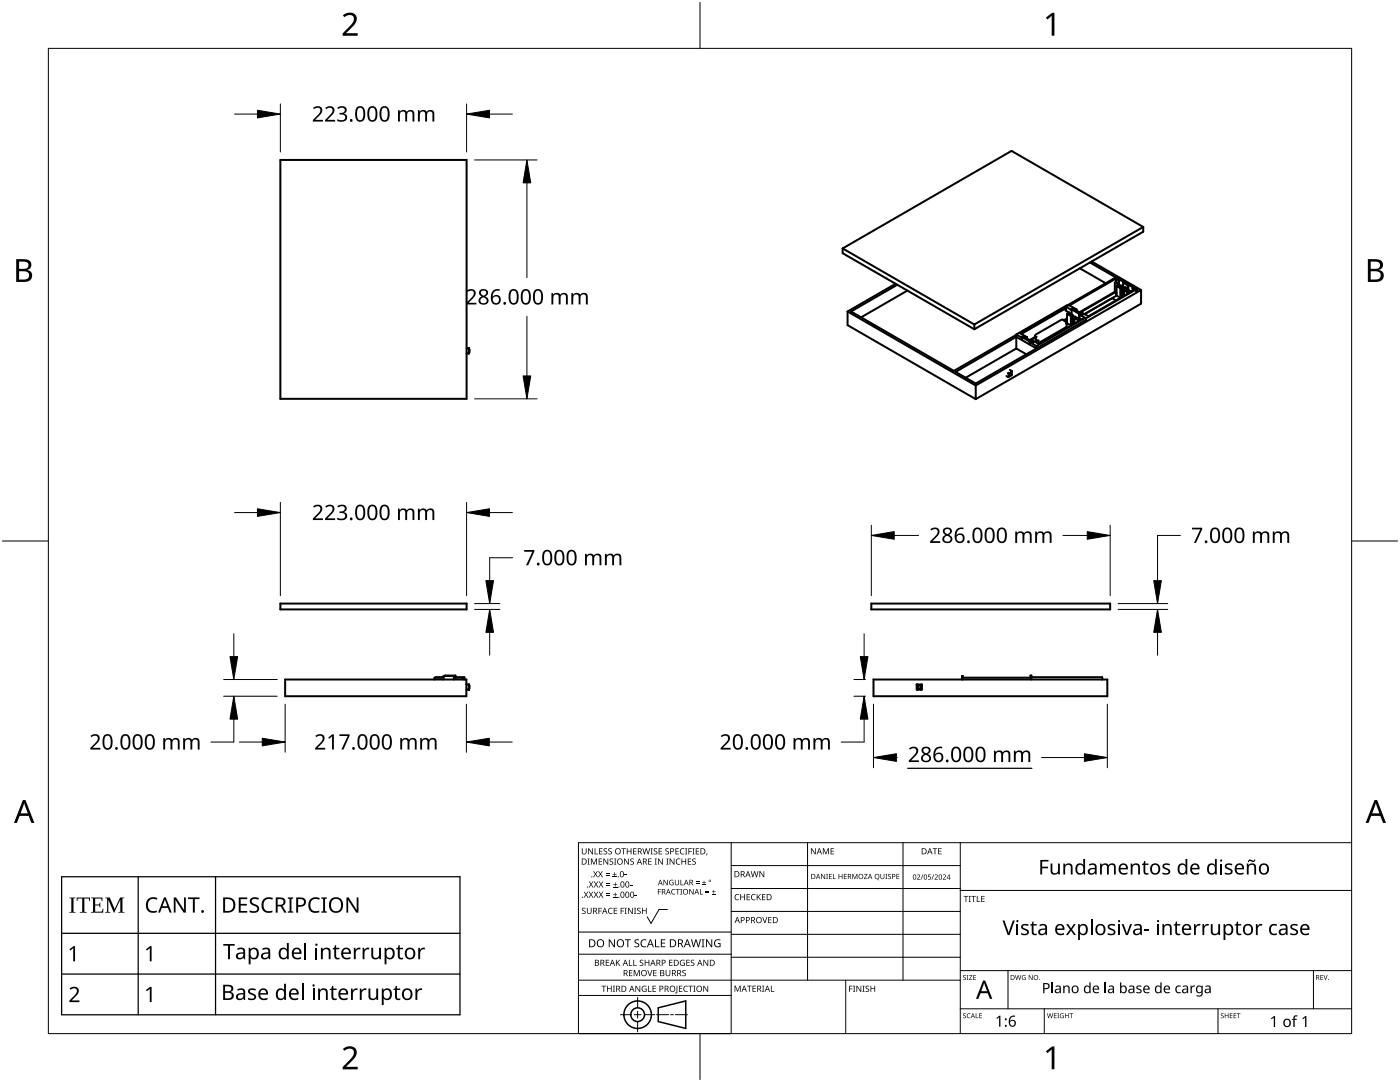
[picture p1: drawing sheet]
<svg xmlns="http://www.w3.org/2000/svg" width="279mm" height="216mm" viewBox="0 0 279 216" stroke-linecap="round" stroke-linejoin="round" font-family="sans-serif">
<g fill="none" stroke="#000" stroke-width=".4">
<path d="M56 31.9h37.1v47.7h-37.1zM168.2 49.6v.9l26.3 15.2M168.2 49.6l26.3 15.1M178.7 56.6l-9.5 5.6M179.1 56.8l-9.3 5.4 20.6 11.8 12.4-7.2M181.1 58l-9.2 5.3M215.5 53.5l5.2 3M217.5 52.4l5.2 3-9.8 5.6M217.9 52.2l9.8 5.7M222.5 56.4l.8 .4M222.5 56.4v1.8M222.7 55.6l.5 .2"/>
<path d="M222.7 55.6l-9.3 5.3 1.5 .9M222.7 58.4l.1 .1M222.7 58.2v.8l-6.3 3.7M222.7 58.2h-.1l-7.2 4.1M222.7 55.6v.7M222.7 58.2l-7.2 4.2M222.7 56.3l-.2 .1M222.7 56.3h.1M222.8 56.3v.1M222.8 56.3l-.1 .1 .7 .4M222.8 57.1v1.9l.8 .4v-1.9M222.8 57.1l.3-.2 1 .5"/>
<path d="M222.8 57.1l.8 .4M223 55.6h.1M223 55.6l4 2.3-.3 .1M223.2 55.8v.9M223.3 56.8v.2M223.3 57.1v.1M223.3 57.1l-.2 .1 .6 .3M223.3 57.1l.7 .4M223.3 55.8v.9M223.3 55.8l-.6-.4-10 5.8M223.3 55.8h-.1M223.4 56.8v.2"/>
<path d="M223.4 56.8h-.1M223.6 57l1.5 .9M223.6 57v.2M223.6 57h.1l1 .4M223.7 57.5v1.9M223.7 57.5h-.1M223.7 59.3h.1M224 57.5v1.7M224.1 57.4l-.1 .1M224.1 57.4v1.7M224.1 56.4l.2-.1 .9 .6M224.1 56.4l1 .5"/>
<path d="M224.1 56.4v.8M224.3 57.7l.7 .4-.7-.2 .8 .5M224.3 57.7h.1l1 .5M224.3 57.7v1.3M224.7 57.4h-.1l.7 .5M224.7 57.4v.1M225.1 56.9v.9M225.1 58.4v.2M225.1 57.9v.2M225.2 56.9v.9M225.2 56.9h-.1M225.3 57.9v.2"/>
<path d="M225.3 57.9h-.2M225.4 58.2l-.3 .2M225.4 58.2v.2M225.5 58.1l.2 .1M225.5 58.1l.3 .1M225.5 58.1v.2M226 57.5l.5 .3-9.3 5.3-1.4-.8-.1 .1M226 57.5l.1-.1 .6 .4M226 57.5v.5M226.7 57.8v.3M226.7 57.8l-10 5.7M227.7 57.9v2.7l-33 19"/>
<path d="M227.7 57.9l-33 19M228.2 45.3l-26.3-15.2-33.7 19.5M228.2 45.3v.9l-33.7 19.5M228.2 45.3l-33.7 19.4M93.1 69.5h.5M93.6 70.5h.1M93.6 70.3h.1M93.6 70.3v.2M93.6 70.5h-.5M93.6 69.7h.1v.6h-.1M93.6 69.7v.6M93.6 69.7h.1"/>
<path d="M93.6 69.5v.2M93.6 69.5h.1M169.2 62.2v2.7l25.5 14.7M169.2 62.2l25.5 14.7M190.7 74.2l12.1-7 4 2.3-12.1 7zM194.5 64.7v1M194.7 76.9v2.7M200.8 75l.4 .2M201.2 74.4h.1v.2zM201.3 75.2l-.1-.1v.1M201.3 75.2h-.1M201.5 74.5l.1-.1 .2 .1-.2 .4-.3-.1z"/>
<path d="M201.5 73.8l.4 .3M201.8 74.9l-.5 .3M201.9 74.7l-.1 .2M201.9 74.2v.5M201.9 74.1l-.1 .1h.1M201.9 74.1v.1M202.8 67.2v2.3M202.8 69.5l2 1.2M202.8 69.5l-10.1 5.9M202.8 66.7v.3M202.8 66.7l1.2 .7M204 67.3l.1-.1 1.5 .8"/>
<path d="M204 67.3l1.5 .8M204 67.3v.5M204.3 67.3l-.2-.2-.2 .1 .1 .2M204.4 67.1v.1M204.4 67.1l.4 .2M204.4 67.1l-.1 .1 1.8 1 .1-.1-.4-.2M204.8 67.3v.2M205 67.3v.3M205 67.3h-.2M205.5 68.1v.6M205.6 68l-.1 .1M205.6 68v.6"/>
<path d="M205.6 68.3l1.2 .8M205.8 67.9v.1M205.8 68.3h.4l-.4 .1zM206.5 67.3l.1 .1M206.5 67.3l-1 .6M206.6 67.4l-1 .5M206.6 67.4h.1M206.6 67.4l.3 .6M206.8 67.2v.6l.3 .2 .2-.1M206.8 67.2h.1M206.8 69.1v.3M206.9 67.2h-.1"/>
<path d="M206.9 68l-.3 .2M212.3 63.9l-.5-.1-5 2.9-.3 .6M212.3 63.9l.1 .1M212.4 64h.1M212.4 64l.4 .6M212.6 61.9l.8 .5M212.7 61.2l1.2 .7M212.7 61.2v.8M212.7 61.5l-8.9 5.1M212.8 64.6l.1 .4-.2 .3-5.1 3h-.4l-.3-.3M212.8 64l.2 .1M212.8 61.1v.1"/>
<path d="M212.8 63.8v.8M212.8 63.8l-.4 .2M212.8 63.8l-.5 .1M212.8 64.6h.1M212.8 61.1h.1M212.8 61.1l-9.3 5.4 1.5 .8M213 62.6l.2-.2 1 .6M213 62.6v1.9l.7 .4v-1.9M213 62.6l.7 .4M213 61.1l-.2-.1-10 5.7M213.4 62.6l-.2 .1 .6 .3M213.4 62.4v.1"/>
<path d="M213.4 62.6v.2M213.4 62.6l.7 .4M213.4 62.3v.1M213.7 62.6l.2 .1M213.7 62.6v.1M213.7 62.6h.1M213.8 63v1.9M213.8 63h-.1M213.8 64.8h.1M213.9 61.7l1.4 .9M213.9 61.7v1.1M213.9 61.7h.1l1.5 .8"/>
<path d="M214.1 63v1.7M214.2 61.8l-.2-.2-.2 .1 .1 .1M214.2 63v1.7M214.2 63h-.1M214.3 61.6l.4 .2M214.3 61.6l-.1 .1 1.8 1 .1-.1-.4-.2M214.3 61.6v.1M214.4 63.2l.7 .5-.7-.2 .8 .4M214.4 63.2h.1l1 .5-.3 .2M214.4 63.2v1.3M214.7 61.8v.2M214.9 61.8h-.2"/>
<path d="M214.9 61.8v.2l.8 .5M215.2 63.9v.2M215.3 62.6v1M215.5 62.8l1.2 .7M215.5 62.5v1.4M215.5 62.5l-.2 .1M215.6 63.7l.2 .1M215.6 63.7v.2M215.6 63.6v.1M215.7 62.4v.1M215.7 62.7l.4 .1-.4 .1zM216.4 63.4l-9.1 5.2-1.4-.8-.1 .1"/>
<path d="M216.5 63.5l-9.7 5.6M216.7 63.9l-9.6 5.5-.2-.1M216.7 63.5v.4M222.6 60l-.4-.4h-.4l-5.3 3.1M56 120.4h37.1v1.2h-37.1zM56.9 135.6h36.2v3.3h-36.2zM88.5 135.1l-1.5 .1M88.5 135.2h-1.8v.4M88.5 135.6v-.7h2.1v.7M88.8 134.9l2.1-.1v.4M90.6 135.2h1.8v.4M90.9 135.1h1.8v.5"/>
<path d="M93.1 136.6h.5M93.1 137.6h.4M93.5 137.6h.1M93.6 137.4h.1M93.6 137.3h.1M93.6 137.3v.1M93.6 137.4v.2M93.6 136.6v.2M93.6 136.8v.5M93.6 136.8h.1M93.6 136.8h.1v.6h-.1M93.6 137.6h.1"/>
<path d="M93.6 136.6h.1M173.9 120.4h47.7v1.2h-47.7zM174.3 135.6h46.7v3.3h-46.7zM183 136.6h1v1h-1zM192 135.6v-.7h.2v.7M192.2 135.2h13.6M205.7 135.2v-.4h.1v.8M205.8 135.1h14.2v.5"/>
<circle cx="183" cy="136.7" r=".08"/>
<circle cx="183" cy="137.5" r=".08"/>
<circle cx="183.5" cy="137.1" r=".29"/>
<circle cx="183.9" cy="136.7" r=".08"/>
<circle cx="183.9" cy="137.5" r=".08"/>
</g>
<path d="M9.7 9.7h260v196.5h-260z" fill="none" stroke="#000" stroke-width=".2"/>
<path d="M139.7 .5v9.2M.5 108h9.2M269.7 108h9.2M139.7 206.2v9.2" fill="none" stroke="#000" stroke-width=".2"/>
<g fill="#000">
<path d="M68.4 3.1a1.64 1.64 0 0 1 2.8 .4 2.52 2.52 0 0 1-1.2 2.2l-.9 .9h2.3v.5h-3v-.4l1.2-1.2a1.95 1.95 0 0 0 .9-2.2 1.23 1.23 0 0 0-1.8 .1zM208.7 3.5l1.3-.9h.4v4.5h-.5v-4l-.9 .8zM68.4 209.3a1.64 1.64 0 0 1 2.8 .4 2.52 2.52 0 0 1-1.2 2.2l-.9 1h2.3v.5h-3v-.5l1.2-1.2a1.95 1.95 0 0 0 .9-2.1 1.23 1.23 0 0 0-1.8 .1zM208.7 209.8l1.3-1h.4v4.6h-.5v-4l-.9 .7z"/>
<path d="M3.2 51.7h1.3a1.28 1.28 0 0 1 1.7 1.3 1.04 1.04 0 0 1-.8 .9 1.23 1.23 0 0 1 1 1.5 1.23 1.23 0 0 1-1.6 .9h-1.6zM3.8 54.1v1.7h.9a.86 .86 0 0 0 1.1-.9 .86 .86 0 0 0-1.1-.8zM3.8 52.2v1.4h.8a.78 .78 0 0 0 1.1-.7 .78 .78 0 0 0-1.1-.7z"/>
<path d="M273 51.7h1.3a1.28 1.28 0 0 1 1.7 1.3 1.04 1.04 0 0 1-.9 .9 1.23 1.23 0 0 1 1 1.5 1.23 1.23 0 0 1-1.5 .9h-1.6zM273.6 54.1v1.7h.9a.86 .86 0 0 0 1.1-.9 .86 .86 0 0 0-1.2-.8zM273.6 52.2v1.4h.8a.78 .78 0 0 0 1-.7 .78 .78 0 0 0-1.1-.7z"/>
<path d="M4.6 159.6h.5l1.8 4.6h-.6l-.6-1.4h-1.8l-.5 1.4h-.6zM4.8 160.2l-.7 2.1h1.4z"/>
<path d="M274.3 159.6h.5l1.8 4.6h-.6l-.5-1.4h-1.8l-.6 1.4h-.6zM274.6 160.2l-.7 2.1h1.4z"/>
</g>
<g fill="none" stroke="#000" stroke-width=".2">
<path d="M145.9 168.1v38.1h-30.5v-38.1h154.3M145.9 172.7h45.7M145.9 177.3h45.7M161.2 168.1v27.5M180.2 168.1v27.5M191.6 168.1v38.1M191.6 177.7h78.1M115.4 198.6h30.5M115.4 195.6h76.2M115.4 190.4h30.5M115.4 186h30.5M127.3 199v2.1"/>
<path d="M133.2 181.5h-1.7l-1.6 2.8-.7-1.4M145.9 181.9h45.7M145.9 186.4h45.7M145.9 191h45.7M168.8 195.6v10.6M191.6 193.7h78.1M201.2 193.7v7.6M262.1 193.7v7.6M123.8 202.5h2.1M126.6 202.5h1.3M127.3 201.8v1.4M127.3 203.8v2.1"/>
<path d="M128.6 202.5h2.1M131 202.5h2.4M133.8 202.5h.6M134.8 202.5h2.4M191.6 201.3h78.1M208.4 201.3v4.9M243.1 201.3v4.9"/>
</g>
<g fill="#000">
<path d="M116.1 169.3h.2v.8a.32 .32 0 0 0 .3 .3 .32 .32 0 0 0 .3-.3v-.8h.2v.8a.47 .47 0 0 1-.5 .4 .47 .47 0 0 1-.5-.5zM116.5 177.9h.2l.3 .5 .3-.5h.1l-.4 .6 .4 .6h-.1l-.3-.5-.4 .5h-.1l.4-.6zM117.3 171.3h.4l-.1 .1v1l.1 .1h-.4l.1-.1v-1zM117.4 169.3h.2l.6 1v-1h.1v1.2h-.1l-.7-1v1h-.1zM117.5 177.9h.2l.3 .5 .3-.5h.1l-.4 .6 .4 .6h-.1l-.4-.5-.3 .5h-.1l.4-.6zM117.5 175.9h.2l.3 .5 .3-.5h.1l-.4 .6 .5 .6h-.2l-.3-.5-.4 .5h-.1l.4-.6zM117.9 171.3h.3l.3 1 .4-1h.2v1.2h-.1v-1l-.4 1h-.1l-.4-1v1h-.2zM118.7 169.3h.1v1h.6v.2h-.7zM118.4 173.8h.1l.3 .5 .3-.5h.2l-.4 .6 .4 .7h-.1l-.4-.6-.3 .6h-.1l.4-.7zM118.5 177.9h.2l.2 .5 .3-.5h.2l-.4 .6 .4 .6h-.1l-.4-.5-.3 .5h-.1l.4-.6zM118.5 175.9h.2l.3 .5 .3-.5h.1l-.4 .6 .4 .6h-.1l-.3-.5-.4 .5h-.1l.4-.6zM119.5 171.3h.7v.1h-.6v.4h.5v.2h-.5v.4h.6v.1h-.7z"/>
<path d="M119.6 169.3h.6v.1h-.5v.4h.5v.1h-.5v.4h.5v.2h-.6zM119.4 173.8h.1l.3 .5 .3-.5h.2l-.4 .6 .4 .7h-.1l-.4-.6-.3 .6h-.2l.5-.7zM119.5 177.9h.1l.3 .5 .3-.5h.2l-.4 .6 .4 .6h-.1l-.4-.5-.3 .5h-.1l.4-.6zM119.5 175.9h.2l.3 .5 .3-.5h.1l-.4 .6 .4 .6h-.1l-.4-.5-.3 .5h-.1l.4-.6zM120.9 174.6h.8v.1h-.8zM120.9 174.2h.8v.1h-.8zM121 178.7h.8v.1h-.8zM121 178.3h.8v.1h-.8zM121 176.6h.8v.1h-.8zM121 176.3h.8v.1h-.8zM120.5 169.4l.4-.1h.3l-.1 .1a.25 .25 0 0 0-.4-.1 .25 .25 0 0 0 0 .4 .4 .4 0 0 1 .5 .3 .4 .4 0 0 1-.3 .5 .4 .4 0 0 1-.5-.2h.2a.27 .27 0 0 0 .4-.1 .27 .27 0 0 0-.3-.3l-.2-.2zM120.4 171.3h.2l.6 1v-1h.2v1.2h-.2l-.6-1v1h-.2z"/>
<path d="M121.4 169.4l.5-.1h.2v.1a.25 .25 0 0 0-.4-.1 .25 .25 0 0 0 0 .4 .4 .4 0 0 1 .4 .3 .4 .4 0 0 1-.2 .5 .4 .4 0 0 1-.5-.2h.1a.27 .27 0 0 0 .5-.1 .27 .27 0 0 0-.4-.3l-.2-.2zM122.3 174.9h.8v.2h-.8zM122.4 179h.8v.1h-.8zM122.4 177h.8v.1h-.8zM121.7 171.4l.4-.1 .3 .1-.1 .1a.25 .25 0 0 0-.4-.1 .25 .25 0 0 0 0 .4 .4 .4 0 0 1 .5 .3 .4 .4 0 0 1-.3 .5 .4 .4 0 0 1-.5-.3l.2 .1a.27 .27 0 0 0 .4-.2 .27 .27 0 0 0-.3-.3l-.2-.2zM122.6 174h.1v.4h.4v.1h-.4v.4h-.1v-.4h-.3v-.1h.3zM122.7 178.1h.1v.4h.4v.1h-.4v.3h-.1v-.3h-.3v-.1h.3zM122.7 176.1h.2v.3h.3v.2h-.3v.3h-.2v-.3h-.3v-.2h.3zM122.5 171.3h.5l-.2 .1v1l.2 .1h-.5l.2-.1v-1zM124 169.3h.9v.1h-.4v1.1h-.1v-1.1h-.4zM124.7 174.5h.4v.2h-.4zM124.6 171.3h.1l.7 1v-1h.1v1.2h-.2l-.6-1v1h-.1z"/>
<path d="M125.7 176.6h.5v.1h-.5zM125.1 169.3h.1v.5h.7v-.5h.1v1.2h-.1v-.6h-.7v.6h-.1zM125.8 171.4l.5-.1 .2 .1v.1a.25 .25 0 0 0-.4-.1 .25 .25 0 0 0 0 .4 .4 .4 0 0 1 .4 .3 .4 .4 0 0 1-.2 .5 .4 .4 0 0 1-.5-.3l.1 .1a.27 .27 0 0 0 .5-.2 .27 .27 0 0 0-.4-.3l-.2-.2zM126.7 178.6h.4v.2h-.4zM126.4 169.3h.6v.1h-.5v.4h.5v.1h-.5v.4h.5v.2h-.6zM128.2 169.3h.2l.2 1 .3-1h.2l.2 1 .3-1h.1l-.3 1.2h-.1l-.3-1.1-.3 1.1h-.2zM129.4 171.3h.6v.1h-.5v.4h.5v.2h-.5v.4h.5v.1h-.6zM129.8 169.3h.5l-.2 .1v1l.2 .1h-.5l.2-.1v-1zM130.7 171.3h.4l-.1 .1v1l.1 .1h-.4l.1-.1v-1zM130.5 169.4l.4-.1h.3l-.1 .1a.25 .25 0 0 0-.4-.1 .25 .25 0 0 0 0 .4 .4 .4 0 0 1 .5 .3 .4 .4 0 0 1-.3 .5 .4 .4 0 0 1-.5-.2h.2a.27 .27 0 0 0 .4-.1 .27 .27 0 0 0-.3-.3l-.2-.2zM131.3 177.4h.6v.1h-.5v.4h.5v.1h-.5v.5h-.1zM131.4 169.3h.7v.1h-.5v.4h.5v.1h-.5v.4h.5v.2h-.7z"/>
<path d="M131.3 171.3h.2l.7 1-.1-1h.2v1.2h-.2l-.6-1v1h-.2zM132.4 175.6h.2l.6 .9v-.9h.1v1h-.2l-.6-.9v.9h-.1zM133 171.3h.4l-.1 .1v1l.1 .1h-.4l.1-.1v-1zM132.8 169.4l.4-.1h.3l-.1 .1a.25 .25 0 0 0-.3-.1 .25 .25 0 0 0 0 .4 .4 .4 0 0 1 .4 .3 .4 .4 0 0 1-.3 .5 .4 .4 0 0 1-.4-.2h.1a.27 .27 0 0 0 .5-.1 .27 .27 0 0 0-.4-.3l-.2-.2zM133.7 175.7l.5-.2 .2 .1v.1a.45 .45 0 0 0-.7 .4 .45 .45 0 0 0 .6 .4v-.3h-.2v-.1h.3v.5a.6 .6 0 0 1-.8-.1 .6 .6 0 0 1 .1-.8zM134.1 177.5l.4-.1h.3l-.1 .2a.44 .44 0 0 0-.6 .4 .44 .44 0 0 0 .6 .3 .52 .52 0 0 1-.7 0 .52 .52 0 0 1 .1-.8zM133.6 171.3h.2l.7 1v-1h.1v1.2h-.2l-.6-1v1h-.2zM134.9 177.4h.8v.1h-.4v1h-.1v-1h-.3zM135 171.5l.5-.2 .3 .1-.1 .1a.49 .49 0 0 0-.7 .4 .49 .49 0 0 0 .7 .5 .52 .52 0 0 1-.6 0 .52 .52 0 0 1-.2-.6zM134.8 169.3h.7v.1h-.6v.4h.5v.1h-.5v.4h.6v.2h-.7zM134.7 175.6h.1v.7a.28 .28 0 0 0 .3 .2 .28 .28 0 0 0 .3-.2v-.7h.1v.7a.42 .42 0 0 1-.4 .4 .42 .42 0 0 1-.4-.4zM135.8 175.6h.1v.9h.5v.1h-.6z"/>
<path d="M135.8 177.4h.3l-.1 .1v.9l.1 .1h-.3l.1-.1v-.9zM135.8 169.4l.5-.2 .3 .1-.1 .1a.49 .49 0 0 0-.7 .5 .49 .49 0 0 0 .8 .4 .52 .52 0 0 1-.7 .1 .52 .52 0 0 1-.2-.6zM136 171.3h.2v.5h.6v-.5h.1v1.2h-.1v-.5h-.6v.5h-.2zM136.7 169.3h.5l-.2 .1v1l.2 .1h-.5l.2-.1v-1zM137.4 169.3h.7v.1h-.6v.4h.5v.2h-.5v.5h-.1zM137.3 171.3h.6v.1h-.5v.4h.5v.2h-.5v.4h.5v.1h-.6zM137.6 177.4h.1l.6 .9v-.9h.1v1.1h-.1l-.6-.9v.9h-.1zM138.2 169.3h.4l-.1 .1v1l.1 .1h-.4l.1-.1v-1zM138.9 176.2h.7v.1h-.7zM138.9 175.9h.7v.1h-.7zM138.2 171.4l.4-.1 .3 .1-.1 .1a.25 .25 0 0 0-.4-.1 .25 .25 0 0 0 0 .4 .4 .4 0 0 1 .5 .3 .4 .4 0 0 1-.3 .5 .4 .4 0 0 1-.5-.3l.2 .1a.27 .27 0 0 0 .4-.2 .27 .27 0 0 0-.3-.3l-.2-.2zM138.9 169.3h.6v.1h-.5v.4h.5v.1h-.5v.4h.5v.2h-.6z"/>
<path d="M139.7 177.4h.1v1h.5v.1h-.6zM140.1 176.5h.8v.1h-.8zM140.4 175.7h.2v.3h.3v.2h-.3v.3h-.2v-.3h-.3v-.2h.3zM140.8 178h.7v.2h-.7zM140.8 177.7h.7v.1h-.7zM141 170.3h.2l-.3 .4zM142.1 178.4h.7v.1h-.7zM142.4 177.6h.1v.3h.3v.1h-.3v.3h-.1v-.3h-.3v-.1h.3zM146.8 178.6l.4-.2 .3 .1v.1a.49 .49 0 0 0-.7 .4 .49 .49 0 0 0 .7 .5 .52 .52 0 0 1-.7 0 .52 .52 0 0 1-.2-.6zM147.7 178.4h.2v.5h.6v-.5h.2v1.2h-.2v-.5h-.6v.5h-.2zM149 178.4h.7v.1h-.5v.4h.4v.2h-.4v.4h.5v.1h-.7zM150 178.6l.5-.2 .3 .1-.1 .1a.49 .49 0 0 0-.7 .4 .49 .49 0 0 0 .8 .5 .52 .52 0 0 1-.7 0 .52 .52 0 0 1-.2-.6z"/>
<path d="M149.8 173.8h.2l.2 1.1 .3-1.1h.2l.3 1.1 .2-1.1h.2l-.3 1.2h-.2l-.3-1-.3 1h-.1zM151 178.4h.2v.6l.5-.6h.2l-.5 .5 .5 .7h-.2l-.4-.6-.1 .6h-.2zM151.6 173.8h.1l.7 1v-1h.1v1.2h-.2l-.6-1v1h-.1zM152.1 178.4h.7v.1h-.6v.4h.5v.2h-.5v.4h.6v.1h-.7zM161.8 169.3h.2l.7 1v-1h.1v1.2h-.2l-.6-1v1h-.2zM163.9 174.4h.1l.6 .8v-.8h.1v1h-.2l-.5-.8v.8h-.1zM164.2 169.3h.2l.4 .9 .4-.9h.2v1.2h-.1v-1.1l-.4 1.1h-.1l-.4-1.1v1.1h-.2zM164.9 174.4h.3l-.1 .1v.8l.1 .1h-.3l.1-.1v-.8zM165.4 174.4h.6v.1h-.4v.3h.4v.1h-.4v.4h.4v.1h-.6zM166.2 174.4h.2v.9h.4v.1h-.6zM165.8 169.3h.6v.1h-.5v.4h.5v.1h-.5v.4h.5v.2h-.6zM167.4 174.4h.1v.4h.5v-.4h.1v1h-.1v-.5h-.5v.5h-.1z"/>
<path d="M168.4 174.4h.6v.1h-.5v.3h.5v.1h-.5v.4h.5v.1h-.6zM170.1 174.4h.2l.3 .8 .3-.8h.2v1h-.1v-.9l-.5 .9-.3-.9v.9h-.1zM172.4 174.4h.7l-.5 .9h.5v.1h-.7l.6-.9h-.6zM175.7 174.4h.1v.6a.26 .26 0 0 0 .3 .3 .26 .26 0 0 0 .3-.3v-.6h.1v.6a.39 .39 0 0 1-.4 .4 .39 .39 0 0 1-.4-.4zM176.7 174.4h.4l-.2 .1v.8l.2 .1h-.4l.1-.1v-.8zM177.2 174.5l.4-.1h.2v.1a.24 .24 0 0 0-.3-.1 .24 .24 0 0 0-.2 .4 .24 .24 0 0 0 .4 .1 .32 .32 0 0 1 0 .5 .32 .32 0 0 1-.5-.2l.1 .1a.26 .26 0 0 0 .3 0 .26 .26 0 0 0 .1-.3 .26 .26 0 0 0-.4-.1zM178.9 174.4h.6v.1h-.5v.3h.4v.1h-.4v.4h.5v.1h-.6zM183 174.6a.37 .37 0 0 1 .6 0 .37 .37 0 0 1-.2 .6l-.2 .2h.5v.1h-.7l.3-.4a.27 .27 0 0 0 .2-.3 .27 .27 0 0 0-.3-.2zM184.1 174.5h.2l-.4 1h-.1zM185.2 174.5h.6v.1h-.4l-.1 .3a.34 .34 0 0 1 .5 .2 .34 .34 0 0 1-.2 .4 .34 .34 0 0 1-.4-.1 .27 .27 0 0 0 .4 .1 .27 .27 0 0 0 .1-.4 .27 .27 0 0 0-.4-.1zM186.3 174.5h.1l-.4 1h-.1zM186.1 169.3h.9v.1h-.3v1.1h-.2v-1.1h-.4z"/>
<path d="M186.5 174.6a.37 .37 0 0 1 .6 0 .37 .37 0 0 1-.2 .6l-.2 .2h.5v.1h-.7l.3-.4a.27 .27 0 0 0 .3-.3 .27 .27 0 0 0-.4-.2zM187.2 169.3h.7v.1h-.5v.4h.5v.1h-.5v.4h.5v.2h-.7zM188.2 174.6a.37 .37 0 0 1 .6 0 .37 .37 0 0 1-.3 .6l-.2 .2h.5v.1h-.7l.3-.4a.27 .27 0 0 0 .3-.3 .27 .27 0 0 0-.4-.2zM192.3 178.8h.9v.1h-.3v1.1h-.2v-1.1h-.4zM193.3 178.8h.5l-.2 .1v1l.2 .1h-.5l.2-.1v-1zM193.8 178.8h1v.1h-.4v1.1h-.2v-1.1h-.4zM194.9 178.8h.2v1.1h.5v.1h-.7zM195.8 178.8h.7v.1h-.5v.4h.5v.1h-.5v.5h.5v.1h-.7zM207.6 171.6h1.6v.3h-1.2v1h1.2v.4h-1.2v1.2h-.4zM209.7 172.3h.3v1.4a.59 .59 0 0 0 .7 .5 .59 .59 0 0 0 .5-.8v-1.1h.3v2.2h-.3v-.3a.84 .84 0 0 1-.9 .3 .84 .84 0 0 1-.6-.8zM212.2 172.3h.3l.1 .3a.83 .83 0 0 1 .9-.3 .83 .83 0 0 1 .6 .8v1.4h-.4v-1.4a.59 .59 0 0 0-.7-.5 .59 .59 0 0 0-.4 .8v1.1h-.4zM219.5 172.3h.3l.1 .3a.83 .83 0 0 1 1.3 0 .78 .78 0 0 1 .9-.3 .78 .78 0 0 1 .6 .8v1.4h-.4v-1.4a.54 .54 0 0 0-.6-.5 .54 .54 0 0 0-.4 .7v1.2h-.4v-1.4a.55 .55 0 0 0-.7-.5 .55 .55 0 0 0-.3 .8v1.1h-.4z"/>
<path d="M225.7 172.3h.2l.1 .3a.83 .83 0 0 1 .9-.3 .83 .83 0 0 1 .6 .8v1.4h-.4v-1.4a.59 .59 0 0 0-.7-.5 .59 .59 0 0 0-.4 .8v1.1h-.3zM228.4 171.8h.2v.5h.6v.3h-.6v1.3l.2 .3h.4v.3a.67 .67 0 0 1-1-.6v-1.3h-.3v-.2l.3-.1zM232.1 172.5a1.29 1.29 0 0 1 1.4-.1l-.1 .3-.5-.1a.35 .35 0 0 0-.6 .1 .35 .35 0 0 0 .4 .5h.2a.66 .66 0 0 1 .6 .8 .66 .66 0 0 1-.8 .5l-.7-.1v-.3l.7 .1 .4-.1v-.3l-.4-.3a.65 .65 0 0 1-.6-1zM244.6 172.5a1.29 1.29 0 0 1 1.4-.1l-.2 .3-.4-.1a.35 .35 0 0 0-.6 .1 .35 .35 0 0 0 .4 .5h.1a.66 .66 0 0 1 .7 .8 .66 .66 0 0 1-.9 .5l-.7-.1v-.3l.7 .1 .5-.1v-.3l-.5-.3a.65 .65 0 0 1-.5-1zM249.2 171.6a.72 .72 0 0 1 .9 .1l.4-.2-.1 .3a.62 .62 0 0 1-.9 0l-.5 .2zM248.8 172.3h.3l.1 .3a.83 .83 0 0 1 .9-.3 .83 .83 0 0 1 .6 .8v1.4h-.4v-1.4a.59 .59 0 0 0-.7-.5 .59 .59 0 0 0-.4 .8v1.1h-.4zM116.2 181.3l.4-.2 .3 .1-.1 .1a.25 .25 0 0 0-.4-.1 .25 .25 0 0 0 0 .4 .4 .4 0 0 1 .5 .3 .4 .4 0 0 1-.3 .5 .4 .4 0 0 1-.5-.2h.2a.27 .27 0 0 0 .4-.1 .27 .27 0 0 0-.3-.3l-.2-.2zM117.1 181.1h.2v.8a.32 .32 0 0 0 .3 .3 .32 .32 0 0 0 .3-.3v-.8h.2v.8a.47 .47 0 0 1-.5 .5 .47 .47 0 0 1-.5-.5zM119.4 181.1h.7v.2h-.5v.4h.5v.1h-.5v.6h-.2zM120 196.7h1v.1h-.4v1.1h-.2v-1.1h-.4zM120.9 191.5h.7v.1h-.6v.4h.5v.2h-.5v.4h.6v.1h-.7zM121.5 181.3l.4-.2 .4 .1-.1 .1a.49 .49 0 0 0-.7 .5 .49 .49 0 0 0 .7 .4 .52 .52 0 0 1-.6 .1 .52 .52 0 0 1-.3-.6z"/>
<path d="M121.1 196.7h.2v.5h.6v-.5h.2v1.2h-.2v-.6h-.6v.6h-.2zM121.5 187.4h.2l.9 1.3v-1.3h.1v1.6h-.2l-.8-1.3v1.3h-.2zM122.3 196.7h.4l-.1 .1v1l.1 .1h-.4l.2-.1v-1zM122.5 181.1h.7v.2h-.6v.4h.5v.1h-.5v.4h.6v.2h-.7zM122.9 191.5h.2v.6l.5-.6h.2l-.5 .5 .5 .7h-.2l-.4-.6-.1 .6h-.2zM123.9 181.1h.6v.2h-.5v.4h.5v.1h-.5v.6h-.1zM124.7 181.1h.4l-.2 .2v.9l.2 .2h-.4l.1-.2v-.9zM124.7 187.4h1.2v.2h-.5v1.4h-.2v-1.4h-.5zM125.5 191.5h.2v1.1h.5v.1h-.7zM125.5 193.6h.7v.1h-.5v.4h.5v.1h-.5v.4h.5v.2h-.7zM125.3 181.1h.2l.7 1.1-.1-1.1h.2v1.3h-.2l-.6-1v1h-.2zM126.4 191.5h.1v1.1h.6v.1h-.7z"/>
<path d="M126.5 181.1h.5l-.2 .2v.9l.2 .2h-.5l.2-.2v-.9zM126.5 193.6h.2l.4 1 .4-1h.2v1.2h-.2v-1.1l-.4 1.1h-.1l-.4-1.1v1.1h-.1zM126.7 187.6l.3-.2 .6 .1-.2 .1a.33 .33 0 0 0-.6 .2 .33 .33 0 0 0 .4 .4 .47 .47 0 0 1 .4 .6 .47 .47 0 0 1-.7 .2h-.3v-.2h.2a.35 .35 0 0 0 .6-.2 .35 .35 0 0 0-.5-.4l-.3-.2zM126.8 196.7h.2l.6 1v-1h.2v1.2h-.2l-.7-1 .1 1h-.2zM127.2 181.3l.4-.2 .3 .1-.1 .1a.25 .25 0 0 0-.4-.1 .25 .25 0 0 0 0 .4 .4 .4 0 0 1 .5 .3 .4 .4 0 0 1-.3 .5 .4 .4 0 0 1-.5-.2h.2a.27 .27 0 0 0 .4-.1 .27 .27 0 0 0-.3-.3l-.2-.2zM127.7 191.6l.4-.1 .3 .1-.1 .1a.25 .25 0 0 0-.3-.1 .25 .25 0 0 0 0 .4 .4 .4 0 0 1 .4 .3 .4 .4 0 0 1-.3 .5 .4 .4 0 0 1-.4-.3l.1 .1a.27 .27 0 0 0 .5-.2 .27 .27 0 0 0-.4-.3l-.2-.2zM128 187.6l.6-.2 .4 .1-.1 .2a.63 .63 0 0 0-.9 .5 .63 .63 0 0 0 1 .6v.2a.83 .83 0 0 1-1.1-.3 .83 .83 0 0 1 .1-1.1zM128.2 196.8l.6-.1 .2 .1v.1a.5 .5 0 0 0-.8 .4 .5 .5 0 0 0 .7 .5v-.4h-.3v-.1h.4v.6a.66 .66 0 0 1-.8-.2 .66 .66 0 0 1 0-.9zM128.1 181.1h.2v.6h.6v-.6h.2v1.3h-.2v-.6h-.6v.6h-.2zM129.2 193.6h.1l.4 1 .3-1h.2l-.4 1.2h-.2zM129.3 196.7h.2v1.1h.5v.1h-.7zM128.7 191.5h.1v.5h.6v-.5h.2v1.2h-.2v-.5h-.6v.5h-.1z"/>
<path d="M130.7 187.4h.2v1.4h.7v.2h-.9zM130.2 196.7h.7v.1h-.5v.4h.5v.1h-.5v.5h.5v.1h-.7zM130.4 193.6h.6v.1h-.5v.4h.5v.1h-.5v.4h.5v.2h-.6zM131.9 187.4h.9v.2h-.7v.5h.6v.2h-.6v.5h.7v.2h-.9zM132.8 193.6h.2v.7a.32 .32 0 0 0 .3 .4 .32 .32 0 0 0 .3-.4v-.7h.2v.7a.47 .47 0 0 1-.5 .5 .47 .47 0 0 1-.5-.5zM133.5 191.5h.7v.1h-.5v.4h.5v.2h-.5v.4h.5v.1h-.7zM135 196.7h.2v1.3l-.1 .2h-.3l-.1-.1 .3-.2zM135.5 196.7h.7v.1h-.5v.4h.4v.1h-.4v.5h.5v.1h-.7zM135.8 191.7l.5-.2 .4 .1-.1 .1a.5 .5 0 0 0-.8 .4 .5 .5 0 0 0 .7 .5v-.4h-.2v-.1h.4v.6a.66 .66 0 0 1-.9-.1 .66 .66 0 0 1 0-.9zM136.2 193.7l.4-.2 .3 .1-.1 .1a.25 .25 0 0 0-.4-.1 .25 .25 0 0 0 0 .4 .4 .4 0 0 1 .5 .3 .4 .4 0 0 1-.3 .5 .4 .4 0 0 1-.5-.2h.2a.27 .27 0 0 0 .5-.1 .27 .27 0 0 0-.4-.3l-.2-.2zM136.5 196.8l.5-.1 .3 .1-.1 .1a.49 .49 0 0 0-.7 .4 .49 .49 0 0 0 .8 .4 .52 .52 0 0 1-.7 .1 .52 .52 0 0 1-.2-.6zM137 191.5h.6v.1h-.5v.4h.5v.2h-.5v.4h.5v.1h-.6z"/>
<path d="M137.4 196.7h.9v.1h-.4v1.1h-.1v-1.1h-.4zM137.9 191.6l.4-.1 .3 .1-.1 .1a.25 .25 0 0 0-.4-.1 .25 .25 0 0 0 0 .4 .4 .4 0 0 1 .5 .3 .4 .4 0 0 1-.3 .5 .4 .4 0 0 1-.5-.3l.2 .1a.27 .27 0 0 0 .4-.2 .27 .27 0 0 0-.3-.3l-.2-.2zM138.4 196.7h.4l-.1 .1v1l.1 .1h-.4l.1-.1v-1zM137.9 187.4h.2l.3 1.4 .4-1.4h.2l.4 1.4 .3-1.4h.2l-.4 1.6h-.2l-.4-1.3-.4 1.3h-.2zM140 187.4h.6l-.2 .2v1.3l.2 .1h-.6l.2-.1v-1.3zM140.4 196.7h.1l.7 1v-1h.1v1.2h-.1l-.7-1v1h-.1zM140.4 191.5h.2l.6 1v-1h.1v1.2h-.1l-.7-1v1h-.1zM140.9 187.4h.2l.9 1.3v-1.3h.1v1.6h-.2l-.8-1.3v1.3h-.2zM142.7 187.6l.7-.2 .4 .1-.1 .2a.65 .65 0 0 0-1 .5 .65 .65 0 0 0 .9 .6v-.4h-.3v-.2h.5v.7a.86 .86 0 0 1-1.1-.1 .86 .86 0 0 1 0-1.2zM146.6 196.7h.2l.4 1 .4-1h.2v1.2h-.1v-1.1l-.4 1.1h-.2l-.4-1.1v1.1h-.1zM149.1 196.7h.9v.1h-.4v1.1h-.1v-1.1h-.4zM150.2 196.7h.7v.1h-.6v.4h.5v.1h-.5v.5h.6v.1h-.7z"/>
<path d="M152.1 183h.2l.3 1 .4-1h.1l-.4 1.2h-.1zM152.1 196.7h.4l-.1 .1v1l.1 .1h-.4l.1-.1v-1zM153.8 196.7h.2v1.1h.5v.1h-.7zM153.3 183h.7v.1h-.5v.4h.5v.1h-.5v.5h.5v.1h-.7zM169.5 196.7h.6v.1h-.5v.5h.5v.1h-.5v.5h-.1zM170.2 196.7h.5l-.2 .1v1l.2 .1h-.5l.2-.1v-1zM170.9 196.7h.2l.6 1v-1h.2v1.2h-.2l-.6-1v1h-.2zM172.1 196.7h.5l-.2 .1v1l.2 .1h-.5l.2-.1v-1zM172.8 196.8l.4-.1h.2v.2a.25 .25 0 0 0-.4-.1 .25 .25 0 0 0 0 .4 .4 .4 0 0 1 .5 .3 .4 .4 0 0 1-.3 .4 .4 .4 0 0 1-.5-.2l.2 .1a.27 .27 0 0 0 .4-.2 .27 .27 0 0 0-.3-.3l-.3-.2zM173.7 196.7h.2v.5h.6v-.5h.2v1.2h-.2v-.6h-.6v.6h-.2zM192.2 194.7l.4-.1h.2l-.1 .1a.24 .24 0 0 0-.3 0 .24 .24 0 0 0-.1 .3 .24 .24 0 0 0 .4 .1 .31 .31 0 0 1 0 .4 .31 .31 0 0 1-.5-.1 .24 .24 0 0 0 .3 .1 .24 .24 0 0 0 .1-.3l-.4-.3zM192.9 194.6h.4l-.1 .1v.7l.1 .1h-.4l.1-.1v-.7z"/>
<path d="M193.4 194.6h.6l-.5 .8h.6v.1h-.7l.5-.8h-.5zM194.2 194.6h.6v.1h-.4v.3h.4v.1h-.4v.3h.4v.1h-.6zM200.1 183.7h.4l.8 2.5 .8-2.5h.4l-1 2.9h-.4zM202.6 194.6h.1l.2 .8 .2-.8h.2l.2 .8 .2-.8h.1l-.2 .9h-.2l-.2-.8-.2 .8h-.2zM204 194.7l.4-.1h.3l-.1 .1a.4 .4 0 0 0-.6 .4 .4 .4 0 0 0 .6 .3v-.3l-.2-.1h.3v.5a.53 .53 0 0 1-.7-.1 .53 .53 0 0 1 0-.7zM203.9 184.6a1.29 1.29 0 0 1 1.4-.1l-.1 .3-.5-.1a.35 .35 0 0 0-.6 .1 .35 .35 0 0 0 .4 .5h.2a.66 .66 0 0 1 .6 .8 .66 .66 0 0 1-.8 .5l-.7-.1v-.3l.7 .1 .4-.1v-.4l-.4-.2a.65 .65 0 0 1-.6-1zM205.3 194.6h.1l.6 .8v-.8h.1v.9h-.2l-.5-.8v.8h-.1zM206.1 183.9h.2v.5h.6v.3h-.6v1.2l.2 .4h.4v.3a.67 .67 0 0 1-1-.7v-1.2h-.3v-.2l.3-.1zM212.2 196.7h.2v.2a.58 .58 0 0 1 .7-.2 .58 .58 0 0 1 .4 .5v1h-.3v-1a.41 .41 0 0 0-.5-.4 .41 .41 0 0 0-.3 .6v.8h-.2zM212.8 184.4h.4l.5 .8 .6-.8h.4l-.8 1.1 .8 1.1h-.4l-.6-.9-.6 .9h-.4l.8-1.1zM221.2 184.6a1.29 1.29 0 0 1 1.4-.1l-.1 .3-.5-.1a.35 .35 0 0 0-.6 .1 .35 .35 0 0 0 .4 .5h.2a.66 .66 0 0 1 .6 .8 .66 .66 0 0 1-.9 .5l-.6-.1v-.3l.7 .1 .4-.1v-.4l-.5-.2a.65 .65 0 0 1-.5-1zM223.9 184.4h.3l.7 1.9 .6-1.9h.4l-.8 2.2h-.4z"/>
<path d="M226.9 196.8l.3-.2 .6 .1-.1 .2-.3-.1a.24 .24 0 0 0-.4 .1 .25 .25 0 0 0 .3 .4 .5 .5 0 0 1 .5 .6 .5 .5 0 0 1-.7 .3l-.3-.1v-.2l.3 .1a.29 .29 0 0 0 .5-.2 .29 .29 0 0 0-.4-.3l-.4-.3zM228.4 185.3h1v.3h-1zM232 184.4h.3v.3a.83 .83 0 0 1 .9-.3 .83 .83 0 0 1 .6 .8v1.4h-.3v-1.4a.59 .59 0 0 0-.7-.5 .59 .59 0 0 0-.5 .7v1.2h-.3zM234.7 183.9h.2v.5h.6v.3h-.6v1.2l.2 .4h.5v.3a.67 .67 0 0 1-1.1-.7v-1.2h-.3v-.2l.3-.1zM234.7 196.8l.7-.2 .3 .1-.1 .2a.55 .55 0 0 0-.8 .6 .55 .55 0 0 0 .8 .4v.2a.79 .79 0 0 1-1-.2 .79 .79 0 0 1 .1-1.1zM237.6 196.7h.2v.2l.3-.2 .4-.1-.1 .3h-.3l-.2 .2-.1 1.1h-.2zM238.3 184.4h.3v.4l.4-.4h.6l-.1 .3h-.5l-.3 .3-.1 1.6h-.3zM240 184.4h.3v.4l.4-.4h.6l-.1 .3h-.5l-.3 .3-.1 1.6h-.3zM241.6 184.4h.4v1.4a.59 .59 0 0 0 .7 .5 .59 .59 0 0 0 .4-.8v-1.1h.4v2.2h-.3l-.1-.3a.84 .84 0 0 1-.9 .3 .84 .84 0 0 1-.6-.8zM246.9 183.9h.2v.5h.6v.3h-.6v1.2l.2 .4h.4v.3a.67 .67 0 0 1-1-.7v-1.2h-.3v-.2l.3-.1zM250.6 184.4h.3l.1 .4 .4-.4h.5v.3h-.5l-.3 .3-.1 1.6h-.4zM253.5 184.7l.5-.3h.4l.5 .1-.1 .3a.8 .8 0 0 0-1.2 .7 .8 .8 0 0 0 1.1 .7h.1v.3a1.12 1.12 0 0 1-1.4-.3 1.12 1.12 0 0 1 0-1.4z"/>
<path d="M257.6 184.6a1.29 1.29 0 0 1 1.4-.1l-.1 .3-.5-.1a.35 .35 0 0 0-.5 .1 .35 .35 0 0 0 .3 .5h.2a.66 .66 0 0 1 .7 .8 .66 .66 0 0 1-.9 .5l-.7-.1v-.3l.7 .1 .4-.1v-.4l-.4-.2a.65 .65 0 0 1-.6-1zM263.5 194.6h.6v.1h-.5v.3h.4v.1h-.4v.3h.5v.1h-.6zM264.1 194.6h.2l.2 .8 .3-.8h.2l-.4 .9h-.1zM192.2 202.3l.4-.1h.2l-.1 .1a.24 .24 0 0 0-.3 0 .24 .24 0 0 0-.1 .3 .24 .24 0 0 0 .4 .1 .31 .31 0 0 1 0 .5 .31 .31 0 0 1-.5-.2 .24 .24 0 0 0 .3 .1 .24 .24 0 0 0 .1-.3l-.4-.2zM193.1 202.3l.3-.1h.3l-.1 .1a.39 .39 0 0 0-.5 .4 .39 .39 0 0 0 .5 .3 .46 .46 0 0 1-.6 0 .46 .46 0 0 1 .1-.7zM194.7 202.2h.1v.8h.5v.2h-.6zM195.4 202.2h.6v.1h-.4v.3h.4v.1h-.4v.4h.4v.1h-.6zM198.8 203.1l.6-.4h.3v2.2h-.3v-1.9l-.4 .3zM209 202.2h.1l.2 .8 .2-.8h.1l.3 .8 .2-.8h.1l-.3 1h-.1l-.2-.9-.3 .9h-.1zM210.3 202.2h.6v.1h-.4v.3h.3v.1h-.3v.4h.4v.1h-.6zM211 202.2h.4l-.2 .1v.8l.2 .1h-.4l.1-.1v-.8zM211.6 202.3l.7-.1-.1 .1a.4 .4 0 0 0-.6 .4 .4 .4 0 0 0 .6 .3v-.2l-.2-.2h.3v.5a.53 .53 0 0 1-.7-.1 .53 .53 0 0 1 0-.7z"/>
<path d="M212.5 202.2h.2v.4h.5v-.4h.1v1h-.1v-.5h-.5v.5h-.2zM213.4 202.2h.8v.1h-.3v.9h-.2v-.9h-.3zM243.7 202.3l.3-.1h.2v.1a.24 .24 0 0 0-.3 0 .24 .24 0 0 0-.1 .3 .24 .24 0 0 0 .3 .1 .31 .31 0 0 1 0 .5 .31 .31 0 0 1-.5-.2 .24 .24 0 0 0 .4 .1 .24 .24 0 0 0 0-.3l-.3-.2zM244.4 202.2h.2v.4h.5v-.4h.1v1h-.1v-.5h-.5v.5h-.2zM245.4 202.2h.6v.1h-.4v.3h.4v.1h-.4v.4h.4v.1h-.6zM246.2 202.2h.5v.1h-.4v.3h.4v.1h-.4v.4h.4v.1h-.5zM246.8 202.2h.8v.1h-.3v.9h-.2v-.9h-.3zM253.7 203.2l.6-.5h.2v2.2h-.3v-1.9l-.4 .4zM258.2 202.7l.3-.1h.5l-.1 .3-.4-.1-.1 .2v.3h.4v.2h-.4v1.4h-.3v-1.4h-.3l.3-.2zM259.9 203.2l.6-.5h.2v2.2h-.2v-1.9l-.5 .4z"/>
<path d="M116.1 171.3h.4a.61 .61 0 0 1 .6 .6 .61 .61 0 0 1-.6 .6h-.4zM116.3 171.4v1h.1a.48 .48 0 0 0 .5-.5 .48 .48 0 0 0-.4-.5z"/>
<path d="M122.7 169.9a.61 .61 0 0 1 1.2 0 .61 .61 0 0 1-1.2 0zM122.9 169.9a.45 .45 0 0 0 .9 0 .45 .45 0 0 0-.9 0z"/>
<path d="M123.1 171.9a.61 .61 0 0 1 1.2 0 .61 .61 0 0 1-1.2 0zM123.3 171.9a.45 .45 0 0 0 .9 0 .45 .45 0 0 0-.9 0z"/>
<path d="M123.9 173.9a.5 .5 0 0 1 .6 .1 .5 .5 0 0 1 0 .7 .44 .44 0 0 1-.6 .3 .44 .44 0 0 1-.2-.6zM123.9 174a.48 .48 0 0 0-.1 .6 .48 .48 0 0 0 .5 .3v-.8l-.1-.1z"/>
<path d="M124 178a.5 .5 0 0 1 .6 .1 .5 .5 0 0 1 0 .6 .44 .44 0 0 1-.6 .4 .44 .44 0 0 1-.2-.6zM124.1 178.1a.48 .48 0 0 0-.2 .6 .48 .48 0 0 0 .5 .3v-.8l-.1-.2z"/>
<path d="M124 176a.5 .5 0 0 1 .6 .1 .5 .5 0 0 1 0 .6 .44 .44 0 0 1-.6 .4 .44 .44 0 0 1-.2-.7zM124.1 176.1a.48 .48 0 0 0-.2 .5 .48 .48 0 0 0 .5 .3v-.7l-.1-.2z"/>
<path d="M124.9 178a.5 .5 0 0 1 .7 .1 .5 .5 0 0 1 0 .6 .44 .44 0 0 1-.6 .4 .44 .44 0 0 1-.2-.6zM125 178.1a.48 .48 0 0 0-.1 .6 .48 .48 0 0 0 .4 .3l.1-.8-.2-.2z"/>
<path d="M124.9 176a.5 .5 0 0 1 .7 .1 .5 .5 0 0 1 0 .6 .44 .44 0 0 1-.6 .4 .44 .44 0 0 1-.2-.7zM125 176.1a.48 .48 0 0 0-.1 .5 .48 .48 0 0 0 .5 .3v-.7l-.1-.2z"/>
<path d="M125.9 178a.5 .5 0 0 1 .6 .1 .5 .5 0 0 1 0 .6 .44 .44 0 0 1-.5 .4 .44 .44 0 0 1-.2-.6zM126 178.1a.48 .48 0 0 0-.2 .6 .48 .48 0 0 0 .5 .3l.1-.8-.2-.2z"/>
<path d="M127.3 169.3h.3a.35 .35 0 0 1 .5 .2 .35 .35 0 0 1-.3 .4l.4 .6h-.2l-.3-.5h-.3v.5h-.1zM127.4 169.4v.4h.2a.23 .23 0 0 0 .3-.2 .23 .23 0 0 0-.3-.2z"/>
<path d="M127.5 171.3h.2l.4 1.2h-.1l-.2-.4h-.4l-.2 .4h-.1zM127.6 171.5l-.2 .5h.4z"/>
<path d="M128.3 171.3h.3a.35 .35 0 0 1 .5 .2 .35 .35 0 0 1-.3 .5l.4 .5h-.2l-.3-.5h-.2v.5h-.2zM128.5 171.4v.5h.1a.23 .23 0 0 0 .3-.2 .23 .23 0 0 0-.3-.3z"/>
<path d="M131.7 175.5h.1l.5 1.1h-.2l-.1-.3h-.4l-.2 .3h-.1zM131.8 175.7l-.2 .5h.3z"/>
<path d="M132.1 177.4h.3a.31 .31 0 0 1 .4 .2 .31 .31 0 0 1-.2 .4l.3 .5h-.2l-.3-.5h-.2v.5h-.1zM132.2 177.5v.4h.2a.21 .21 0 0 0 .2-.2 .21 .21 0 0 0-.2-.2z"/>
<path d="M133.3 177.4h.1l.5 1.1h-.2l-.1-.4h-.4l-.2 .4h-.1zM133.4 177.5l-.2 .5h.4z"/>
<path d="M133.8 169.3h.3a.41 .41 0 0 1 .4 .5 .41 .41 0 0 1-.6 .2v.5h-.1zM133.9 169.4v.5a.29 .29 0 0 0 .5-.3 .29 .29 0 0 0-.5-.2z"/>
<path d="M136.9 175.5h.1l.4 1.1h-.1l-.1-.3h-.5l-.1 .3h-.1zM137 175.7l-.2 .5h.3z"/>
<path d="M136.2 177.9a.55 .55 0 0 1 1.1 0 .55 .55 0 0 1-1.1 0zM136.4 177.9a.45 .45 0 0 0 .9 0 .45 .45 0 0 0-.9 0z"/>
<path d="M137.6 175.6h.3a.31 .31 0 0 1 .4 .2 .31 .31 0 0 1-.2 .4l.3 .4h-.2l-.3-.4h-.2v.4h-.1zM137.7 175.7v.4h.2a.21 .21 0 0 0 .2-.2 .21 .21 0 0 0-.2-.2z"/>
<path d="M139 177.4h.1l.4 1.1h-.1l-.1-.4h-.5l-.1 .4h-.1zM139.1 177.5l-.2 .5h.3z"/>
<path d="M139.8 169.3h.4a.61 .61 0 0 1 .6 .6 .61 .61 0 0 1-.7 .6h-.3zM140 169.4v.9h.1a.48 .48 0 0 0 .5-.4 .48 .48 0 0 0-.4-.5z"/>
<path d="M141.4 175.8a.25 .25 0 0 1 .5 0 .25 .25 0 0 1-.5 0zM141.5 175.8a.15 .15 0 0 0 .3 0 .15 .15 0 0 0-.3 0z"/>
<path d="M146.6 173.8h.4a.61 .61 0 0 1 .6 .6 .61 .61 0 0 1-.7 .6h-.3zM146.7 174v.9h.2a.48 .48 0 0 0 .5-.5 .48 .48 0 0 0-.5-.4z"/>
<path d="M147.8 173.8h.4a.35 .35 0 0 1 .4 .3 .35 .35 0 0 1-.2 .4l.3 .5h-.2l-.3-.5h-.2v.5h-.2zM148 174v.4h.2a.23 .23 0 0 0 .3-.2 .23 .23 0 0 0-.3-.2z"/>
<path d="M149.2 173.8h.1l.5 1.2h-.1l-.2-.3h-.5l-.1 .3h-.2zM149.3 174l-.2 .5h.4z"/>
<path d="M153 178.4h.4a.61 .61 0 0 1 .6 .6 .61 .61 0 0 1-.6 .6h-.4zM153.2 178.5v1h.1a.48 .48 0 0 0 .5-.5 .48 .48 0 0 0-.4-.5z"/>
<path d="M161.9 174.4h.3a.51 .51 0 0 1 .5 .5 .51 .51 0 0 1-.5 .5h-.3zM162 174.5v.8h.4l.2-.3v-.3z"/>
<path d="M163.2 174.4h.1l.4 1h-.1l-.1-.3h-.4l-.2 .3h-.1zM163.3 174.5l-.2 .5h.3z"/>
<path d="M163.4 169.2h.2l.5 1.3h-.2l-.2-.4h-.4l-.2 .4h-.1zM163.5 169.4l-.2 .6h.4z"/>
<path d="M169.2 174.4h.3a.29 .29 0 0 1 .3 .2 .29 .29 0 0 1-.1 .3l.2 .5h-.1l-.3-.4h-.2v.4h-.1zM169.3 174.5v.4h.2a.2 .2 0 0 0 .2-.2 .2 .2 0 0 0-.2-.2z"/>
<path d="M171.3 174.9a.51 .51 0 0 1 1 0 .51 .51 0 0 1-1 0zM171.5 174.9a.38 .38 0 0 0 .7 0 .38 .38 0 0 0-.7 0z"/>
<path d="M173.6 174.4h.1l.4 1h-.1l-.2-.3h-.4l-.1 .3h-.1zM173.6 174.5l-.1 .5h.3z"/>
<path d="M174.7 174.5l.1-.1a.53 .53 0 0 1 .7 .3 .53 .53 0 0 1-.3 .7l.2 .2-.3-.2a.54 .54 0 0 1-.5-.3 .54 .54 0 0 1 .1-.6zM174.7 174.9a.38 .38 0 0 0 .7 0 .38 .38 0 0 0-.7 0z"/>
<path d="M178 174.4h.3a.34 .34 0 0 1 .4 .4 .34 .34 0 0 1-.5 .2v.4h-.2zM178.2 174.5v.4a.25 .25 0 0 0 .4-.2 .25 .25 0 0 0-.4-.2z"/>
<path d="M182.3 174.6h.4l.2 .5a.38 .38 0 0 1-.5 .4 .38 .38 0 0 1-.2-.6zM182.4 174.6v.1a.39 .39 0 0 0-.1 .4 .39 .39 0 0 0 .3 .3 .4 .4 0 0 0 .2-.5 .4 .4 0 0 0-.4-.3z"/>
<path d="M184 169.3h.3a.61 .61 0 0 1 .6 .6 .61 .61 0 0 1-.6 .6h-.3zM184.1 169.4v.9h.2a.48 .48 0 0 0 .5-.4 .48 .48 0 0 0-.5-.5z"/>
<path d="M184.5 174.6h.4l.1 .5a.38 .38 0 0 1-.4 .4 .38 .38 0 0 1-.3-.6zM184.5 174.6v.1a.39 .39 0 0 0-.1 .4 .39 .39 0 0 0 .4 .3 .4 .4 0 0 0 .2-.5 .4 .4 0 0 0-.5-.3z"/>
<path d="M185.5 169.2h.1l.5 1.3h-.1l-.2-.4h-.5l-.1 .4h-.2zM185.6 169.4l-.2 .6h.4z"/>
<path d="M187.5 174.6h.4l.1 .5a.38 .38 0 0 1-.4 .4 .38 .38 0 0 1-.3-.6zM187.5 174.6v.1a.39 .39 0 0 0-.1 .4 .39 .39 0 0 0 .4 .3 .4 .4 0 0 0 .1-.5 .4 .4 0 0 0-.4-.3z"/>
<path d="M189.4 174.5h.1v.7h.2l-.2 .3h-.1v-.2h-.5zM189.4 174.6l-.4 .6h.4z"/>
<path d="M215 172.4l.6-.1 .6 .3v-1.2h.4v3.1h-.3l-.1-.3a.96 .96 0 0 1-1.2 .2 .96 .96 0 0 1-.4-1.2zM215.2 172.7a.85 .85 0 0 0-.2 1 .85 .85 0 0 0 .8 .5 1.01 1.01 0 0 0-.1-1.6z"/>
<path d="M217.3 172.5a.9 .9 0 0 1 1-.3 .9 .9 0 0 1 .6 .8v1.5h-.3l-.1-.3a.71 .71 0 0 1-1.1 .2 .71 .71 0 0 1 .1-1.1l1-.1a.51 .51 0 0 0-.2-.6 .51 .51 0 0 0-.6 0l-.3 .1zM217.6 173.6a.47 .47 0 0 0 .2 .7 .47 .47 0 0 0 .6-.3l.1-.6z"/>
<path d="M223.5 172.6a.94 .94 0 0 1 1.2-.2 .94 .94 0 0 1 .4 1.1h-1.5a.83 .83 0 0 0 .5 .7 .83 .83 0 0 0 .9-.1v.3a1.19 1.19 0 0 1-1.6-.2 1.19 1.19 0 0 1 .1-1.6zM223.8 172.7l-.2 .5h1.1a.54 .54 0 0 0-.3-.6 .54 .54 0 0 0-.6 .1z"/>
<path d="M229.8 172.6a1.08 1.08 0 0 1 1.6 .1 1.08 1.08 0 0 1-.2 1.5 1.08 1.08 0 0 1-1.5-.2 1.47 1.47 0 0 1 .1-1.4zM230.1 172.7a.85 .85 0 0 0-.2 1 .85 .85 0 0 0 .9 .5 .82 .82 0 0 0 .4-1.1 .82 .82 0 0 0-1.1-.4z"/>
<path d="M235.4 172.4l.6-.1 .6 .3v-1.2h.4v3.1h-.3l-.1-.3a.96 .96 0 0 1-1.2 .2 .96 .96 0 0 1-.4-1.2zM235.6 172.7a.85 .85 0 0 0-.2 1 .85 .85 0 0 0 .9 .5 1.01 1.01 0 0 0-.2-1.6z"/>
<path d="M237.8 172.6a.94 .94 0 0 1 1.2-.2 .94 .94 0 0 1 .4 1.1h-1.5a.83 .83 0 0 0 .5 .7 .83 .83 0 0 0 .9-.1v.3a1.19 1.19 0 0 1-1.6-.2 1.19 1.19 0 0 1 .1-1.6zM238.1 172.7l-.2 .5h1.1a.54 .54 0 0 0-.3-.6 .54 .54 0 0 0-.6 .1z"/>
<path d="M241.3 172.4l.6-.1 .6 .3v-1.2h.3v3.1h-.3v-.3a.96 .96 0 0 1-1.3 .2 .96 .96 0 0 1-.3-1.2zM241.5 172.7a.85 .85 0 0 0-.3 1 .85 .85 0 0 0 .9 .5 1.01 1.01 0 0 0-.1-1.6z"/>
<path d="M246.7 172.6a.94 .94 0 0 1 1.1-.2 .94 .94 0 0 1 .5 1.1h-1.5a.83 .83 0 0 0 .5 .7 .83 .83 0 0 0 .9-.1v.3a1.19 1.19 0 0 1-1.6-.2 1.19 1.19 0 0 1 .1-1.6zM247 172.7l-.2 .5h1.1a.54 .54 0 0 0-.3-.6 .54 .54 0 0 0-.6 .1z"/>
<path d="M251.5 172.6a1.08 1.08 0 0 1 1.6 .1 1.08 1.08 0 0 1-.2 1.5 1.08 1.08 0 0 1-1.5-.2 1.47 1.47 0 0 1 .1-1.4zM251.9 172.7a.85 .85 0 0 0-.3 1 .85 .85 0 0 0 .9 .5 .82 .82 0 0 0 .4-1.1 .82 .82 0 0 0-1-.4z"/>
<path d="M118.4 181.1h.3a.35 .35 0 0 1 .4 .3 .35 .35 0 0 1-.2 .4l.3 .6h-.1l-.3-.5h-.3v.5h-.1zM118.5 181.3v.4h.2a.23 .23 0 0 0 .3-.2 .23 .23 0 0 0-.3-.2z"/>
<path d="M118.7 191.5h.4a.31 .31 0 0 1 .4 .2 .31 .31 0 0 1-.2 .4 .33 .33 0 0 1 .3 .4 .33 .33 0 0 1-.4 .2h-.5zM118.9 192.2v.4h.2a.23 .23 0 0 0 .3-.2 .23 .23 0 0 0-.3-.2zM118.9 191.6v.4h.2a.21 .21 0 0 0 .3-.2 .21 .21 0 0 0-.3-.2z"/>
<path d="M117.6 187.4h.5a.79 .79 0 0 1 .7 .8 .79 .79 0 0 1-.8 .8h-.4zM117.8 187.6v1.2h.2a.62 .62 0 0 0 .6-.6 .62 .62 0 0 0-.6-.6z"/>
<path d="M119.8 191.5h.4a.35 .35 0 0 1 .4 .3 .35 .35 0 0 1-.2 .4l.3 .5h-.2l-.3-.5h-.2v.5h-.2zM120 191.6v.5h.2a.23 .23 0 0 0 .3-.2 .23 .23 0 0 0-.3-.3z"/>
<path d="M119.3 187.6a.77 .77 0 0 1 1.1 .1 .77 .77 0 0 1-.2 1.1 .77 .77 0 0 1-1-.2l-.1-.6zM119.5 187.7a.63 .63 0 0 0-.2 .8 .63 .63 0 0 0 .8 .3 .63 .63 0 0 0 .2-.9 .63 .63 0 0 0-.8-.2z"/>
<path d="M120.6 181.1h.2l.4 1.3h-.1l-.2-.4h-.4l-.2 .4h-.1zM120.7 181.3l-.2 .6h.4z"/>
<path d="M122.1 191.5h.2l.5 1.2h-.2l-.1-.3h-.5l-.2 .3h-.1zM122.2 191.7l-.2 .5h.4z"/>
<path d="M123 196.7h.3a.35 .35 0 0 1 .4 .2 .35 .35 0 0 1-.2 .5l.3 .5h-.1l-.3-.5h-.3v.5h-.1zM123.1 196.8v.5h.2a.23 .23 0 0 0 .3-.3 .23 .23 0 0 0-.3-.2z"/>
<path d="M123.3 187.6a.77 .77 0 0 1 1.1 .1 .77 .77 0 0 1-.2 1.1 .77 .77 0 0 1-1.1-.2v-.6zM123.5 187.7a.63 .63 0 0 0-.2 .8 .63 .63 0 0 0 .8 .3 .63 .63 0 0 0 .2-.9 .63 .63 0 0 0-.8-.2z"/>
<path d="M124.5 193.6h.3a.35 .35 0 0 1 .4 .2 .35 .35 0 0 1-.2 .4l.3 .6h-.1l-.3-.5h-.3v.5h-.1zM124.6 193.7v.4h.2a.23 .23 0 0 0 .3-.2 .23 .23 0 0 0-.3-.2z"/>
<path d="M124 196.7h.4a.61 .61 0 0 1 .6 .6 .61 .61 0 0 1-.6 .6h-.4zM124.2 196.8v1h.2a.48 .48 0 0 0 .5-.5 .48 .48 0 0 0-.5-.5z"/>
<path d="M124.7 191.5h.2l.4 1.2h-.1l-.2-.3h-.4l-.2 .3h-.1zM124.8 191.7l-.2 .5h.4z"/>
<path d="M126 196.7h.2l.4 1.2h-.1l-.2-.4h-.4l-.2 .4h-.1zM126.1 196.8l-.2 .6h.4z"/>
<path d="M127.9 194.2a.61 .61 0 0 1 1.2 0 .61 .61 0 0 1-1.2 0zM128.1 194.2a.45 .45 0 0 0 .9 0 .45 .45 0 0 0-.9 0z"/>
<path d="M129.7 187.4h.2l.6 1.6h-.2l-.2-.5h-.6l-.2 .5h-.2zM129.8 187.6l-.3 .7h.5z"/>
<path d="M130.2 191.5h.2l.4 1.2h-.1l-.2-.3h-.4l-.2 .3h-.1zM130.3 191.7l-.2 .5h.4z"/>
<path d="M131 191.5h.3a.35 .35 0 0 1 .5 .3 .35 .35 0 0 1-.3 .4l.4 .5h-.2l-.3-.5h-.2v.5h-.2zM131.2 191.6v.5h.1a.23 .23 0 0 0 .3-.2 .23 .23 0 0 0-.3-.3z"/>
<path d="M131.8 193.6h.3a.31 .31 0 0 1 .4 .1 .31 .31 0 0 1-.2 .4 .33 .33 0 0 1 .3 .4 .33 .33 0 0 1-.4 .3h-.4zM131.9 194.2v.4h.3a.23 .23 0 0 0 .2-.2 .23 .23 0 0 0-.3-.2zM131.9 193.7v.4h.2a.21 .21 0 0 0 .3-.2 .21 .21 0 0 0-.3-.2z"/>
<path d="M131.6 196.7h.3a.41 .41 0 0 1 .5 .5 .41 .41 0 0 1-.6 .2v.5h-.2zM131.8 196.8v.5a.29 .29 0 0 0 .4-.2 .29 .29 0 0 0-.4-.3z"/>
<path d="M132.6 196.7h.4a.35 .35 0 0 1 .4 .2 .35 .35 0 0 1-.2 .5l.3 .5h-.2l-.3-.5h-.2v.5h-.2zM132.8 196.8v.5h.2a.23 .23 0 0 0 .3-.3 .23 .23 0 0 0-.3-.2z"/>
<path d="M132.1 191.5h.3a.41 .41 0 0 1 .4 .5 .41 .41 0 0 1-.6 .3v.4h-.1zM132.2 191.6v.5a.29 .29 0 0 0 .5-.2 .29 .29 0 0 0-.5-.3z"/>
<path d="M134.1 193.6h.3a.35 .35 0 0 1 .5 .2 .35 .35 0 0 1-.3 .4l.4 .6h-.2l-.3-.5h-.2v.5h-.2zM134.3 193.7v.4h.1a.23 .23 0 0 0 .3-.2 .23 .23 0 0 0-.3-.2z"/>
<path d="M133.6 197.3a.61 .61 0 0 1 1.2 0 .61 .61 0 0 1-1.2 0zM133.8 197.3a.45 .45 0 0 0 .9 0 .45 .45 0 0 0-.9 0z"/>
<path d="M133.7 187.4h.5a.79 .79 0 0 1 .7 .8 .79 .79 0 0 1-.8 .8h-.4zM133.9 187.6v1.2h.2a.62 .62 0 0 0 .6-.6 .62 .62 0 0 0-.6-.6z"/>
<path d="M135.2 193.6h.3a.35 .35 0 0 1 .4 .2 .35 .35 0 0 1-.2 .4l.3 .6h-.2l-.2-.5h-.3v.5h-.1zM135.3 193.7v.4h.2a.23 .23 0 0 0 .3-.2 .23 .23 0 0 0-.3-.2z"/>
<path d="M134.5 191.5h.4a.61 .61 0 0 1 .6 .6 .61 .61 0 0 1-.7 .6h-.3zM134.6 191.6v1h.2a.48 .48 0 0 0 .5-.5 .48 .48 0 0 0-.5-.5z"/>
<path d="M135.3 187.4h.4a.45 .45 0 0 1 .6 .3 .45 .45 0 0 1-.3 .6l.4 .7h-.2l-.4-.6h-.3v.6h-.2zM135.5 187.6v.6h.2a.3 .3 0 0 0 .4-.3 .3 .3 0 0 0-.4-.3z"/>
<path d="M137.1 187.4h.2l.6 1.6h-.2l-.2-.5h-.7l-.1 .5h-.2zM137.2 187.6l-.3 .7h.5z"/>
<path d="M139.6 191.5h.1l.5 1.2h-.2l-.1-.3h-.5l-.1 .3h-.2zM139.7 191.7l-.2 .5h.4z"/>
<path d="M138.9 197.3a.61 .61 0 0 1 1.2 0 .61 .61 0 0 1-1.2 0zM139.1 197.3a.45 .45 0 0 0 .9 0 .45 .45 0 0 0-.9 0z"/>
<path d="M141.7 191.5h.3a.61 .61 0 0 1 .6 .6 .61 .61 0 0 1-.6 .6h-.3zM141.8 191.6v1h.2a.48 .48 0 0 0 .5-.5 .48 .48 0 0 0-.5-.5z"/>
<path d="M147.1 183h.1l.5 1.2h-.2l-.1-.4h-.5l-.2 .4h-.1zM147.1 183.1l-.2 .6h.4z"/>
<path d="M147.8 183h.4a.41 .41 0 0 1 .4 .5 .41 .41 0 0 1-.6 .2v.5h-.2zM148 183.1v.5a.29 .29 0 0 0 .5-.2 .29 .29 0 0 0-.5-.3z"/>
<path d="M148.5 196.7h.1l.5 1.2h-.2l-.1-.4h-.5l-.2 .4h-.1zM148.5 196.8l-.2 .6h.4z"/>
<path d="M148.9 183h.3a.41 .41 0 0 1 .4 .5 .41 .41 0 0 1-.6 .2v.5h-.1zM149 183.1v.5a.29 .29 0 0 0 .5-.2 .29 .29 0 0 0-.5-.3z"/>
<path d="M149.9 183h.3a.35 .35 0 0 1 .5 .2 .35 .35 0 0 1-.3 .5l.4 .5h-.2l-.3-.5h-.2v.5h-.2zM150.1 183.1v.5h.1a.23 .23 0 0 0 .3-.3 .23 .23 0 0 0-.3-.2z"/>
<path d="M151.1 196.7h.4a.35 .35 0 0 1 .4 .2 .35 .35 0 0 1-.2 .5l.3 .5h-.2l-.3-.5h-.2v.5h-.2zM151.3 196.8v.5h.2a.23 .23 0 0 0 .2-.3 .23 .23 0 0 0-.2-.2z"/>
<path d="M150.8 183.6a.61 .61 0 0 1 1.2 0 .61 .61 0 0 1-1.2 0zM151.1 183.6a.45 .45 0 0 0 .9 0 .45 .45 0 0 0-.9 0z"/>
<path d="M153.1 196.7h.1l.5 1.2h-.2l-.1-.4h-.5l-.2 .4h-.1zM153.1 196.8l-.2 .6h.4z"/>
<path d="M154.3 183h.3a.61 .61 0 0 1 .6 .6 .61 .61 0 0 1-.6 .6h-.3zM154.4 183.1v1h.2a.48 .48 0 0 0 .5-.5 .48 .48 0 0 0-.5-.5z"/>
<path d="M196.2 195.7h.4l1.4 3.6h-.4l-.5-1.1h-1.4l-.5 1.1h-.4zM196.4 196.1l-.6 1.7h1.2z"/>
<path d="M201.7 194.6h.3a.49 .49 0 0 1 .5 .5 .49 .49 0 0 1-.5 .4h-.3zM201.8 194.7v.7h.4l.1-.2v-.3z"/>
<path d="M206.2 195.1a.5 .5 0 0 1 1 0 .5 .5 0 0 1-1 0zM206.4 195.1a.36 .36 0 0 0 .7 0 .36 .36 0 0 0-.7 0z"/>
<path d="M207.4 184.5a.9 .9 0 0 1 1-.2 .9 .9 0 0 1 .6 .8v1.5h-.3l-.1-.3a.71 .71 0 0 1-1.1 .2 .71 .71 0 0 1 .1-1.1l1-.1a.51 .51 0 0 0-.2-.6 .51 .51 0 0 0-.6 0l-.3 .1zM207.7 185.7a.47 .47 0 0 0 .2 .7 .47 .47 0 0 0 .6-.3l.1-.6z"/>
<path d="M208.2 196.2h.5a.64 .64 0 0 1 .8 .6 .64 .64 0 0 1-.8 .6h-.3v.8h-.2zM208.4 196.4v.8a.48 .48 0 0 0 .7-.1 .48 .48 0 0 0 0-.6z"/>
<path d="M210.7 196.8l.2-.1a.54 .54 0 0 1 .8 .4v1.1h-.2v-.2a.52 .52 0 0 1-.7 .2 .52 .52 0 0 1-.3-.7 .52 .52 0 0 1 .7-.2h.3l-.1-.4-.7 .1zM210.8 197.6a.36 .36 0 0 0 .3 .5 .36 .36 0 0 0 .4-.5v-.2z"/>
<path d="M210.8 184.7a.94 .94 0 0 1 1.2-.2 .94 .94 0 0 1 .4 1.1h-1.5a.83 .83 0 0 0 .5 .7 .83 .83 0 0 0 .9-.1v.3a1.19 1.19 0 0 1-1.5-.3 1.19 1.19 0 0 1 0-1.5zM211.1 184.8l-.1 .5h1.1a.54 .54 0 0 0-.3-.6 .54 .54 0 0 0-.7 .1z"/>
<path d="M214 196.8a.76 .76 0 0 1 1.2 .1 .76 .76 0 0 1-.2 1.1 .76 .76 0 0 1-1.1-.4zM214.3 196.9a.56 .56 0 0 0-.2 .8 .56 .56 0 0 0 .8 .2l.1-.3a.49 .49 0 0 0-.1-.6 .49 .49 0 0 0-.6-.1z"/>
<path d="M215.2 184.4h.3v.3a.95 .95 0 0 1 1.3-.2 .95 .95 0 0 1 .3 1.2 .9 .9 0 0 1-.6 .9 .9 .9 0 0 1-1-.3v1.3h-.3zM215.7 184.8l-.2 .4a.7 .7 0 0 0 .1 .9 .7 .7 0 0 0 .9 .1 .85 .85 0 0 0 .2-1 .85 .85 0 0 0-.8-.5z"/>
<path d="M216.6 196.7l.4-.1 .4 .3v-.9h.3v2.2h-.2l-.1-.2a.66 .66 0 0 1-.9 .1 .66 .66 0 0 1-.2-.9zM216.7 196.9a.56 .56 0 0 0-.1 .8 .56 .56 0 0 0 .7 .2 .56 .56 0 0 0 .1-.7 .56 .56 0 0 0-.7-.3z"/>
<path d="M218.2 196.8a.65 .65 0 0 1 .8-.1 .65 .65 0 0 1 .4 .8h-1.1a.58 .58 0 0 0 .4 .5 .58 .58 0 0 0 .6-.1v.2a.82 .82 0 0 1-1.1-.2 .82 .82 0 0 1 0-1.1zM218.4 196.9l-.1 .4h.8l-.2-.4z"/>
<path d="M218.9 184.7a1.08 1.08 0 0 1 1.5 0 1.08 1.08 0 0 1-.1 1.6 1.08 1.08 0 0 1-1.6-.2 1.47 1.47 0 0 1 .2-1.4zM219.2 184.8a.85 .85 0 0 0-.2 1 .85 .85 0 0 0 .9 .5 .82 .82 0 0 0 .4-1.1 .82 .82 0 0 0-1.1-.4z"/>
<path d="M221.3 196.8l.2-.1a.54 .54 0 0 1 .8 .4v1.1h-.2v-.2a.52 .52 0 0 1-.7 .2 .52 .52 0 0 1-.2-.7 .52 .52 0 0 1 .6-.2h.3l-.1-.4-.7 .1zM221.4 197.6a.36 .36 0 0 0 .3 .5 .36 .36 0 0 0 .4-.5v-.2z"/>
<path d="M223.5 196h.3v.9a.67 .67 0 0 1 .8-.2 .67 .67 0 0 1 .3 .9 .63 .63 0 0 1-.5 .6 .63 .63 0 0 1-.6-.2l-.1 .2h-.2zM223.9 197l-.1 .3a.48 .48 0 0 0 .4 .7 .48 .48 0 0 0 .4-.7 .42 .42 0 0 0-.2-.4 .42 .42 0 0 0-.5 .1z"/>
<path d="M225.3 196.8l.3-.1a.54 .54 0 0 1 .8 .4v1.1h-.2v-.2a.52 .52 0 0 1-.7 .2 .52 .52 0 0 1-.3-.7 .52 .52 0 0 1 .7-.2h.3l-.1-.4-.7 .1zM225.5 197.6a.36 .36 0 0 0 .3 .5 .36 .36 0 0 0 .4-.5v-.2z"/>
<path d="M226.4 184.5a.9 .9 0 0 1 .9-.2 .9 .9 0 0 1 .6 .8v1.5h-.3v-.3a.71 .71 0 0 1-1.2 .2 .71 .71 0 0 1 .1-1.1l1-.1a.51 .51 0 0 0-.1-.6 .51 .51 0 0 0-.6 0l-.3 .1zM226.6 185.7a.47 .47 0 0 0 .2 .7 .47 .47 0 0 0 .6-.3l.1-.6z"/>
<path d="M228.3 196.8a.65 .65 0 0 1 .8-.1 .65 .65 0 0 1 .3 .8h-1a.58 .58 0 0 0 .3 .5 .58 .58 0 0 0 .7-.1v.2a.82 .82 0 0 1-1.1-.2 .82 .82 0 0 1 0-1.1zM228.5 196.9l-.1 .4h.8l-.2-.4z"/>
<path d="M230.7 196.7l.5-.1 .4 .3v-.9h.2v2.2h-.2v-.2a.66 .66 0 0 1-.9 .1 .66 .66 0 0 1-.2-.9zM230.9 196.9a.56 .56 0 0 0-.2 .8 .56 .56 0 0 0 .8 .2 .56 .56 0 0 0 .1-.7 .56 .56 0 0 0-.7-.3z"/>
<path d="M232.4 196.8a.65 .65 0 0 1 .8-.1 .65 .65 0 0 1 .3 .8h-1a.58 .58 0 0 0 .3 .5 .58 .58 0 0 0 .6-.1v.2a.82 .82 0 0 1-1-.2 .82 .82 0 0 1 0-1.1zM232.6 196.9l-.1 .4h.8l-.3-.4z"/>
<path d="M236.1 184.7a.94 .94 0 0 1 1.2-.2 .94 .94 0 0 1 .4 1.1h-1.5a.83 .83 0 0 0 .5 .7 .83 .83 0 0 0 .9-.1v.3a1.19 1.19 0 0 1-1.5-.3 1.19 1.19 0 0 1 0-1.5zM236.4 184.8l-.2 .5h1.2a.54 .54 0 0 0-.3-.6 .54 .54 0 0 0-.7 .1z"/>
<path d="M236.1 196.8l.2-.1a.54 .54 0 0 1 .8 .4v1.1h-.2v-.2a.52 .52 0 0 1-.7 .2 .52 .52 0 0 1-.3-.7 .52 .52 0 0 1 .7-.2h.3l-.1-.4-.7 .1zM236.2 197.6a.36 .36 0 0 0 .3 .5 .36 .36 0 0 0 .4-.5v-.2z"/>
<path d="M238.9 196.8l.5-.2 .4 .3v-.2h.2v1.5a.76 .76 0 0 1-1.2 .6v-.3l.2 .1a.51 .51 0 0 0 .6 0 .51 .51 0 0 0 .2-.6 .66 .66 0 0 1-.9 .1 .66 .66 0 0 1-.2-.9zM239.1 196.9a.56 .56 0 0 0-.2 .8 .56 .56 0 0 0 .8 .2 .56 .56 0 0 0 .1-.7 .56 .56 0 0 0-.7-.3z"/>
<path d="M240.6 196.8l.2-.1a.54 .54 0 0 1 .8 .4v1.1h-.2v-.2a.52 .52 0 0 1-.7 .2 .52 .52 0 0 1-.2-.7 .52 .52 0 0 1 .6-.2h.3l-.1-.4-.7 .1zM240.7 197.6a.36 .36 0 0 0 .3 .5 .36 .36 0 0 0 .4-.5v-.2z"/>
<path d="M244.2 184.4h.3v.3a.95 .95 0 0 1 1.3-.2 .95 .95 0 0 1 .3 1.2 .9 .9 0 0 1-.6 .9 .9 .9 0 0 1-1-.3v1.3h-.3zM244.7 184.8l-.1 .4a.7 .7 0 0 0 .1 .9 .7 .7 0 0 0 .8 .1 .85 .85 0 0 0 .3-1 .85 .85 0 0 0-.9-.5z"/>
<path d="M248.3 184.7a1.08 1.08 0 0 1 1.6 0 1.08 1.08 0 0 1-.2 1.6 1.08 1.08 0 0 1-1.5-.2 1.47 1.47 0 0 1 .1-1.4zM248.7 184.8a.85 .85 0 0 0-.3 1 .85 .85 0 0 0 .9 .5 .82 .82 0 0 0 .4-1.1 .82 .82 0 0 0-1-.4z"/>
<path d="M255.4 184.5a.9 .9 0 0 1 1-.2 .9 .9 0 0 1 .6 .8v1.5h-.3l-.1-.3a.71 .71 0 0 1-1.1 .2 .71 .71 0 0 1 .1-1.1l1-.1a.51 .51 0 0 0-.2-.6 .51 .51 0 0 0-.6 0l-.3 .1zM255.7 185.7a.47 .47 0 0 0 .2 .7 .47 .47 0 0 0 .6-.3l.1-.6z"/>
<path d="M259.7 184.7a.94 .94 0 0 1 1.2-.2 .94 .94 0 0 1 .4 1.1h-1.5a.83 .83 0 0 0 .5 .7 .83 .83 0 0 0 .9-.1v.3a1.19 1.19 0 0 1-1.5-.3 1.19 1.19 0 0 1 0-1.5zM260 184.8l-.2 .5h1.2a.54 .54 0 0 0-.3-.6 .54 .54 0 0 0-.7 .1z"/>
<path d="M262.7 194.6h.2a.28 .28 0 0 1 .4 .1 .28 .28 0 0 1-.2 .4l.3 .4h-.2l-.2-.4h-.2v.4h-.1zM262.8 194.7v.3h.1a.19 .19 0 0 0 .3-.2 .19 .19 0 0 0-.3-.1z"/>
<path d="M194.1 202.2l.5 1-.3-.3h-.3l-.3 .3zM194.2 202.3l-.2 .4h.3z"/>
<path d="M201.6 202.9l.7-.3 .3 .1v.2a.74 .74 0 0 0-1 .8 .69 .69 0 0 1 1 .2 .69 .69 0 0 1-.2 1 .69 .69 0 0 1-1-.5l-.1-.9zM201.6 204.2a.48 .48 0 0 0 .9 0 .48 .48 0 0 0-.9 0z"/>
<path d="M256.3 203.5a.81 .81 0 0 1 1.2 .1 .81 .81 0 0 1-.2 1.1 .81 .81 0 0 1-1.1-.2l-.1-.6zM256.6 203.6a.6 .6 0 0 0-.2 .8 .6 .6 0 0 0 .8 .2l.1-.2a.56 .56 0 0 0 0-.7 .56 .56 0 0 0-.7-.1z"/>
<circle cx="116.2" cy="179.1" r=".11"/>
<circle cx="117.2" cy="177" r=".11"/>
<circle cx="118.1" cy="175" r=".11"/>
<circle cx="123.4" cy="175" r=".11"/>
<circle cx="123.5" cy="179.1" r=".11"/>
<circle cx="123.5" cy="177" r=".11"/>
<circle cx="243.7" cy="171.7" r=".22"/>
<circle cx="203.1" cy="183.8" r=".22"/>
<circle cx="207.5" cy="195.5" r=".09"/>
<circle cx="223.3" cy="183.8" r=".22"/>
<circle cx="231.1" cy="183.8" r=".22"/>
<circle cx="265.1" cy="195.5" r=".09"/>
<circle cx="200.7" cy="204.7" r=".2"/>
<circle cx="200.7" cy="203.4" r=".2"/>
</g>
<g fill="none" stroke="#000" stroke-width=".3">
<path d="M131.4 201.1l5.5-1.4v5.5l-5.5-1.4z"/>
<circle cx="127.3" cy="202.5" r="1.37"/>
<circle cx="127.3" cy="202.5" r="2.74"/>
</g>
<path d="M243.7 172.3v2.2M203 184.4v2.2M217.9 183.5v3.1M223.3 184.4v2.2M231.1 184.4v2.2" fill="none" stroke="#000" stroke-width=".36"/>
<g fill="#000">
<path d="M29.5 179.4a1.7 1.7 0 0 1 1.9-.2l-.1 .3a1.19 1.19 0 0 0-1.5 .2 1.19 1.19 0 0 0-.2 1.4 1.15 1.15 0 0 0 1.7 .6v.3a1.56 1.56 0 0 1-1.9-.3 1.56 1.56 0 0 1-.1-1.9zM52.6 179.5a1.69 1.69 0 0 1 1.9-.3l-.2 .3a1.19 1.19 0 0 0-1.4 .2 1.19 1.19 0 0 0-.2 1.4 1.15 1.15 0 0 0 1.7 .6v.3a1.56 1.56 0 0 1-1.9-.3 1.56 1.56 0 0 1-.1-1.9zM61.9 179.5a1.69 1.69 0 0 1 1.9-.3l-.1 .3a1.19 1.19 0 0 0-1.5 .2 1.19 1.19 0 0 0-.2 1.4 1.15 1.15 0 0 0 1.7 .6v.3a1.56 1.56 0 0 1-1.9-.3 1.56 1.56 0 0 1-.1-1.9zM13.8 179.1h1.3v.1l-.4 .1v2.6l.4 .1v.1h-1.3v-.1l.4-.1v-2.6l-.4-.1zM13.8 189.4l.9-.6h.3v3h-.4v-2.6l-.6 .5zM13.9 197.2a1.01 1.01 0 0 1 1.1-.3 1.01 1.01 0 0 1 .7 1l-.3 .6-1.1 1.1h1.6v.4h-2.1v-.3l1.1-1.2a.72 .72 0 0 0 .5-.6 .72 .72 0 0 0-.5-.7l-.8 .3zM15.3 179.1h2.7v.7h-.2l-.1-.5h-.9v2.6l.5 .1v.1h-1.4v-.1l.5-.1v-2.6h-.9v.5h-.2zM18.2 179.1h2.2v.7h-.1l-.1-.5h-1.2v1.2h.8l.1-.4h.1v.9h-.1l-.1-.3h-.8v1.2h1.4l.1-.6h.1v.8h-2.4v-.1l.4-.1v-2.6l-.4-.1zM21 179.1h.9l1 2.3 1.1-2.3h.8v.1l-.4 .1v2.6l.4 .1v.1h-1.2v-.1l.4-.1v-2.4l-1.2 2.6-1.2-2.6v2.4l.4 .1v.1h-1v-.1l.4-.1v-2.6l-.4-.1zM29.1 189.4l.8-.6h.4v3h-.4v-2.6l-.6 .5zM29.1 197.6l.8-.7h.4v3h-.4v-2.6l-.6 .5zM34.7 179.1h.4l1.6 2.5v-2.5h.4v3h-.5l-1.6-2.5v2.5h-.3z"/>
<path d="M37.5 179.1h2.3v.3h-.9v2.7h-.4v-2.7h-1zM44.6 188.4h2.2v.3h-.9v2.7h-.4v-2.7h-.9zM47.6 179.1h1.7v.3h-1.3v1h1.3v.3h-1.3v1.1h1.3v.3h-1.7zM49.6 197.5a1.34 1.34 0 0 1 1.5-.1l-.2 .3-.4-.2a.37 .37 0 0 0-.6 .2 .37 .37 0 0 0 .4 .5h.1a.69 .69 0 0 1 .7 .8 .69 .69 0 0 1-.9 .6l-.7-.2v-.3l.7 .2 .5-.2v-.3l-.5-.3a.68 .68 0 0 1-.6-1zM50 179.4a1.44 1.44 0 0 1 1.7-.2l-.2 .3h-.2a.64 .64 0 0 0-.7-.2 .64 .64 0 0 0-.3 .6l.5 .5a.93 .93 0 0 1 .9 1.1 .93 .93 0 0 1-1.3 .6l-.6-.1v-.4a1.08 1.08 0 0 0 1.5-.2 1.08 1.08 0 0 0-1-.9 .8 .8 0 0 1-.3-1.1zM57.4 179.1h1.1v.2l-.3 .1v2.4l.3 .1v.2h-1.1v-.2l.4-.1v-2.4l-.4-.1zM63.5 197.2h.3v.4a.87 .87 0 0 1 1-.4 .87 .87 0 0 1 .6 .8v1.5h-.4v-1.4a.61 .61 0 0 0-.7-.6 .61 .61 0 0 0-.4 .8v1.2h-.4zM64.1 179.1h1.1v.2l-.3 .1v2.4l.3 .1v.2h-1.1v-.2l.4-.1v-2.4l-.4-.1zM64 189.1h.4v.3a.87 .87 0 0 1 1-.3 .87 .87 0 0 1 .6 .8v1.5h-.4v-1.5a.61 .61 0 0 0-.7-.5 .61 .61 0 0 0-.5 .8v1.2h-.4zM66.3 196.7h.2v.5h.7v.3h-.7v1.4l.2 .3h.5v.3a.69 .69 0 0 1-1.1-.6v-1.4h-.3v-.1l.4-.2zM66.9 188.6h.2v.5h.6v.3h-.6v1.3l.2 .4h.5v.3a.69 .69 0 0 1-1.1-.7v-1.3h-.3v-.2l.3-.1zM70 197.2h.4v.5l.4-.4 .6-.1-.1 .4h-.4a.73 .73 0 0 0-.5 .7v1.2h-.4z"/>
<path d="M69.1 179.1h.5l1.6 2.5v-2.5h.3v3h-.4l-1.6-2.5v2.5h-.4zM70.6 189.1h.3l.1 .4 .4-.4h.5v.3h-.4a.73 .73 0 0 0-.5 .8v1.2h-.4zM71.8 197.2h.3l.1 .5 .4-.4 .5-.1v.4h-.4a.73 .73 0 0 0-.5 .7v1.2h-.4zM72.4 189.1h.3v.4l.4-.4h.6v.3h-.5a.73 .73 0 0 0-.5 .8v1.2h-.3zM73.5 197.2h.4v1.5a.61 .61 0 0 0 .8 .6 .61 .61 0 0 0 .4-.9v-1.2h.4v2.3h-.3l-.1-.3a.88 .88 0 0 1-.9 .3 .88 .88 0 0 1-.7-.8zM74.1 189.1h.4v1.5a.61 .61 0 0 0 .7 .5 .61 .61 0 0 0 .5-.8v-1.2h.3v2.3h-.3v-.3a.88 .88 0 0 1-1 .3 .88 .88 0 0 1-.6-.8zM79 196.7h.2v.5h.7v.3h-.7v1.4l.2 .3h.5v.3a.69 .69 0 0 1-1.1-.6v-1.4h-.3v-.1l.3-.2zM79.6 188.6h.2v.5h.6v.3h-.6v1.3l.2 .4h.4v.3a.69 .69 0 0 1-1-.7v-1.3h-.3v-.2l.3-.1zM82.9 197.2h.3l.1 .5 .4-.4 .5-.1v.4h-.4a.73 .73 0 0 0-.5 .7v1.2h-.4zM83.5 189.1h.3v.4l.4-.4h.6v.3h-.5a.73 .73 0 0 0-.5 .8v1.2h-.3z"/>
<path d="M59.1 179.1h.8a.95 .95 0 0 1 1.2 .9 .95 .95 0 0 1-1.3 .9h-.3v1.2h-.4zM59.5 179.4v1.2a.82 .82 0 0 0 1.2-.6 .61 .61 0 0 0-.8-.6z"/>
<path d="M32.7 179.1h.4l1.2 3h-.4l-.4-.9h-1.2l-.4 .9h-.3zM32.9 179.4l-.5 1.4h1z"/>
<path d="M44.5 196.5h.9a.81 .81 0 0 1 1 .2 .81 .81 0 0 1 0 1l-.4 .2a.83 .83 0 0 1 .7 1 .83 .83 0 0 1-1.1 .6h-1.1zM44.9 198.1v1.1h.6a.57 .57 0 0 0 .8-.6 .57 .57 0 0 0-.8-.5zM44.9 196.8v1h.6a.52 .52 0 0 0 .7-.5 .52 .52 0 0 0-.8-.5z"/>
<path d="M44.5 179.1h1a1.52 1.52 0 0 1 1.5 1.5 1.52 1.52 0 0 1-1.6 1.5h-.9zM44.9 179.4v2.4h.4a1.19 1.19 0 0 0 1.3-1.2 1.19 1.19 0 0 0-1.2-1.2z"/>
<path d="M47.3 189.3a.93 .93 0 0 1 1-.2 .93 .93 0 0 1 .6 .7v1.6h-.2l-.1-.3a.74 .74 0 0 1-1.2 .2 .74 .74 0 0 1 .1-1.1l1.1-.2a.53 .53 0 0 0-.2-.6 .53 .53 0 0 0-.7 0l-.3 .2zM47.6 190.5l-.1 .1a.54 .54 0 0 0 .6 .6 .54 .54 0 0 0 .5-.7v-.2z"/>
<path d="M47.3 197.4a.93 .93 0 0 1 1-.2 .93 .93 0 0 1 .6 .8v1.5h-.2l-.1-.3a.74 .74 0 0 1-1.2 .3 .74 .74 0 0 1 .1-1.2l1.1-.1a.53 .53 0 0 0-.2-.6 .53 .53 0 0 0-.6 0l-.3 .1zM47.6 198.6l-.1 .1a.54 .54 0 0 0 .6 .6 .54 .54 0 0 0 .5-.7v-.2z"/>
<path d="M49.6 189.1h.3l.1 .3a.95 .95 0 0 1 1.2-.2 .95 .95 0 0 1 .5 1.1 .97 .97 0 0 1-.5 1 .97 .97 0 0 1-1.2-.2v1.3h-.4zM50.2 189.6l-.2 .4a.73 .73 0 0 0 .1 .9 .73 .73 0 0 0 .9 .1 .88 .88 0 0 0 .3-1 .88 .88 0 0 0-.9-.6z"/>
<path d="M51.8 197.5a.98 .98 0 0 1 1.2-.2 .98 .98 0 0 1 .5 1.2h-1.6a.87 .87 0 0 0 .6 .8 .87 .87 0 0 0 .9-.2v.3a1.24 1.24 0 0 1-1.6-.2 1.24 1.24 0 0 1 0-1.7zM52.1 197.7l-.2 .5h1.2a.57 .57 0 0 0-.3-.6 .57 .57 0 0 0-.7 .1z"/>
<path d="M52.3 189.3a.93 .93 0 0 1 1-.2 .93 .93 0 0 1 .6 .7v1.6h-.2l-.1-.3a.74 .74 0 0 1-1.2 .2 .74 .74 0 0 1 .1-1.1l1.1-.2a.53 .53 0 0 0-.2-.6 .53 .53 0 0 0-.7 0l-.3 .2zM52.6 190.5l-.1 .1a.54 .54 0 0 0 .6 .6 .54 .54 0 0 0 .5-.7v-.2z"/>
<path d="M55 179.1h.9a.87 .87 0 0 1 1 .6 .87 .87 0 0 1-.5 1.1l.8 1.3h-.4l-.8-1.2h-.6v1.2h-.4zM55.4 179.4v1.1h.5a.58 .58 0 0 0 .7-.5 .58 .58 0 0 0-.8-.6z"/>
<path d="M55.4 197.4a.95 .95 0 0 1 1.3 .1v-1.2h.4v3.2h-.3l-.1-.3a.95 .95 0 0 1-1.2 .3 .95 .95 0 0 1-.4-1.1v-.5zM55.7 197.6a.91 .91 0 0 0-.3 1 .91 .91 0 0 0 .8 .7 .99 .99 0 0 0 0-1.8z"/>
<path d="M56 189.3a.95 .95 0 0 1 1.3 .1v-1.2h.3v3.2h-.3v-.3a.95 .95 0 0 1-1.2 .2 .95 .95 0 0 1-.5-1l.1-.5zM56.2 189.5a.91 .91 0 0 0-.2 1 .91 .91 0 0 0 .8 .6 .99 .99 0 0 0 0-1.7z"/>
<path d="M57.9 197.5a.98 .98 0 0 1 1.3-.2 .98 .98 0 0 1 .4 1.2h-1.5a.87 .87 0 0 0 .5 .8 .87 .87 0 0 0 .9-.2v.3a1.24 1.24 0 0 1-1.6-.2 1.24 1.24 0 0 1 0-1.7zM58.2 197.7l-.1 .5h1.1a.57 .57 0 0 0-.3-.6 .57 .57 0 0 0-.7 .1z"/>
<path d="M58.5 189.4a.98 .98 0 0 1 1.2-.2 .98 .98 0 0 1 .5 1.1h-1.6a.87 .87 0 0 0 .5 .8 .87 .87 0 0 0 1-.1v.3a1.24 1.24 0 0 1-1.7-.2 1.24 1.24 0 0 1 .1-1.7zM58.8 189.6l-.2 .4h1.2a.57 .57 0 0 0-.3-.6 .57 .57 0 0 0-.7 .2z"/>
<path d="M66 179.4a1.48 1.48 0 0 1 1.9-.1 1.48 1.48 0 0 1 .5 1.8 1.45 1.45 0 0 1-1.9 1 1.45 1.45 0 0 1-.8-2zM66.4 179.6a1.36 1.36 0 0 0 .4 2.2 1.27 1.27 0 0 0 1.3-.8 1.27 1.27 0 0 0-.4-1.5l-.7-.1z"/>
<path d="M67.8 197.5a.98 .98 0 0 1 1.2-.2 .98 .98 0 0 1 .5 1.2h-1.6a.87 .87 0 0 0 .5 .8 .87 .87 0 0 0 1-.2v.3a1.24 1.24 0 0 1-1.7-.2 1.24 1.24 0 0 1 .1-1.7zM68.1 197.7l-.2 .5h1.2a.57 .57 0 0 0-.3-.6 .57 .57 0 0 0-.7 .1z"/>
<path d="M68.4 189.4a.98 .98 0 0 1 1.2-.2 .98 .98 0 0 1 .4 1.1h-1.5a.87 .87 0 0 0 .5 .8 .87 .87 0 0 0 .9-.1v.3a1.24 1.24 0 0 1-1.6-.2 1.24 1.24 0 0 1 .1-1.7zM68.7 189.6l-.2 .4h1.1a.57 .57 0 0 0-.3-.6 .57 .57 0 0 0-.6 .2z"/>
<path d="M76.2 197.2h.3v.4a.95 .95 0 0 1 1.2-.3 .95 .95 0 0 1 .5 1.1 .97 .97 0 0 1-.5 1.1 .97 .97 0 0 1-1.2-.3l.1 1.4h-.4zM76.7 197.7l-.1 .4a.73 .73 0 0 0 .1 .9 .73 .73 0 0 0 .9 .1 .88 .88 0 0 0 .2-1 .88 .88 0 0 0-.9-.5z"/>
<path d="M76.8 189.1h.3v.3a.95 .95 0 0 1 1.2-.2 .95 .95 0 0 1 .5 1.1 .97 .97 0 0 1-.5 1 .97 .97 0 0 1-1.2-.2v1.3h-.3zM77.3 189.6l-.2 .4a.73 .73 0 0 0 .1 .9 .73 .73 0 0 0 .9 .1 .88 .88 0 0 0 .3-1 .88 .88 0 0 0-.9-.6z"/>
<path d="M80.5 197.5a1.13 1.13 0 0 1 1.6 .1 1.13 1.13 0 0 1-.1 1.6 1.13 1.13 0 0 1-1.7-.2 1.52 1.52 0 0 1 .2-1.5zM80.9 197.6a.89 .89 0 0 0-.3 1.1 .89 .89 0 0 0 1 .5 .86 .86 0 0 0 .3-1.1 .86 .86 0 0 0-1-.5z"/>
<path d="M81.1 189.4a1.13 1.13 0 0 1 1.6 .1 1.13 1.13 0 0 1-.2 1.6 1.13 1.13 0 0 1-1.6-.2 1.53 1.53 0 0 1 .2-1.5zM81.4 189.5a.89 .89 0 0 0-.2 1.1 .89 .89 0 0 0 .9 .5 .86 .86 0 0 0 .4-1.1 .86 .86 0 0 0-1.1-.5z"/>
<circle cx="40.4" cy="181.9" r=".27"/>
<circle cx="62.6" cy="196.6" r=".23"/>
<circle cx="63.2" cy="188.5" r=".23"/>
</g>
<path d="M60.4 196.3v3.2M60.9 188.2v3.2M62.6 197.2v2.3M63.1 189.1v2.3" fill="none" stroke="#000" stroke-width=".37"/>
<path d="M12.3 174.9h79.5v27.6h-79.5zM27.6 174.9v27.6M43 174.9v27.6M12.3 186.2h79.5M12.3 194.4h79.5" fill="none" stroke="#000" stroke-width=".25"/>
<g fill="none" stroke="#000" stroke-width=".2">
<path d="M46.8 22.8h4.6M56 20.7v9.6M93.1 20.7v9.6M94.7 31.9h12.5M97.7 22.8h4.6M105.2 36.5v18.9M94.7 79.6h12.5M105.2 63.1v11.9M46.8 102.3h4.6M56 100.2v18.6M93.1 100.2v18.6M97.7 102.3h4.6"/>
<path d="M102.3 111.3h-4.6v9.1M173.9 104.8v14M178.5 106.8h4.8M212.1 106.8h4.9M221.6 104.8v14M235.6 106.8h-4.6v13.6M44.6 138.9h10.7M44.6 135.6h10.7M46.7 138.9v9.2h-4.6M46.7 126.4v4.6M94.7 121.6h5.1M94.7 120.4h5.1"/>
<path d="M97.7 126.2v4.5M170.4 138.9h2.3M170.4 135.6h2.3M172.5 138.9v9.2h-4.6M172.5 126.4v4.6M223.1 121.6h9.9M223.1 120.4h9.9M231 126.2v4.5M47.8 148.1h4.5M56.9 140.5v9.6M93.1 140.5v9.6M97.6 148.1h4.6"/>
<path d="M174.3 140.5v12.7M178.9 151.2h.2M207.9 151.2h8.5M221 140.5v12.7"/>
</g>
<g fill="#000" stroke="#000" stroke-width=".2">
<path d="M51.4 22l4.6 .8-4.6 .7zM93.1 22.8l4.6-.8v1.5zM105.2 31.9l.7 4.6h-1.5zM104.4 75h1.5l-.7 4.6zM51.4 101.5l4.6 .8-4.6 .7zM93.1 102.3l4.6-.8v1.5zM97 115.9h1.5l-.8 4.5zM173.9 106.8l4.6-.7v1.5zM217 106.1l4.6 .7-4.6 .8zM230.3 115.9h1.5l-.8 4.5zM45.9 131h1.5l-.7 4.6zM97.7 121.6l.8 4.6h-1.5z"/>
<path d="M171.7 131h1.5l-.7 4.6zM231 121.6l.8 4.6h-1.5zM46.7 138.9l.7 4.6h-1.5zM52.3 147.3l4.6 .8-4.6 .7zM93.1 148.1l4.5-.8v1.5zM172.5 138.9l.7 4.6h-1.5zM174.3 151.2l4.6-.8v1.5zM216.4 150.4l4.6 .8-4.6 .7z"/>
</g>
<g fill="#000">
<path d="M62.5 21.5a1.01 1.01 0 0 1 1.1-.3 1.01 1.01 0 0 1 .7 1l-.3 .6-1.1 1.1h1.5v.4h-2v-.4l1.1-1.1a.72 .72 0 0 0 .5-.6 .72 .72 0 0 0-.5-.7l-.8 .3zM64.9 21.5a1.01 1.01 0 0 1 1.2-.3 1.01 1.01 0 0 1 .6 1l-.2 .6-1.2 1.1h1.6v.4h-2v-.4l1.1-1.1a.72 .72 0 0 0 .4-.6 .72 .72 0 0 0-.4-.7l-.9 .3zM67.3 21.5a1.06 1.06 0 0 1 1.1-.4 1.06 1.06 0 0 1 .8 1l-.3 .4-.3 .2a.82 .82 0 0 1 .7 .9 .82 .82 0 0 1-.9 .7l-1.1-.2v-.3a1.08 1.08 0 0 0 1.6-.3 .62 .62 0 0 0-.9-.7h-.2v-.3a.7 .7 0 0 0 .7 0 .7 .7 0 0 0 .3-.7 .89 .89 0 0 0-1.3-.1zM79.4 22h.3l.1 .3a.86 .86 0 0 1 1.4 0 .81 .81 0 0 1 .9-.3 .81 .81 0 0 1 .6 .8v1.5h-.4v-1.5a.56 .56 0 0 0-.6-.5 .56 .56 0 0 0-.5 .7v1.3h-.3v-1.5a.57 .57 0 0 0-.7-.5 .57 .57 0 0 0-.4 .8v1.2h-.4zM83.4 22h.3l.1 .3a.86 .86 0 0 1 1.4 0 .81 .81 0 0 1 .9-.3 .81 .81 0 0 1 .6 .8v1.5h-.4v-1.5a.56 .56 0 0 0-.7-.5 .56 .56 0 0 0-.4 .7v1.3h-.3v-1.5a.57 .57 0 0 0-.8-.5 .57 .57 0 0 0-.3 .8v1.2h-.4zM93.1 58a1.01 1.01 0 0 1 1.2-.3 1.01 1.01 0 0 1 .6 1l-.2 .5-1.2 1.2h1.6v.4h-2v-.4l1.1-1.1a.72 .72 0 0 0 .4-.6 .72 .72 0 0 0-.5-.7l-.8 .3zM110 58.5h.4v.3a.86 .86 0 0 1 1.4 0 .81 .81 0 0 1 .9-.3 .81 .81 0 0 1 .6 .8v1.5h-.3v-1.5a.56 .56 0 0 0-.7-.5 .56 .56 0 0 0-.4 .7v1.3h-.4v-1.5a.57 .57 0 0 0-.7-.5 .57 .57 0 0 0-.4 .8v1.2h-.4zM114 58.5h.3l.1 .3a.86 .86 0 0 1 1.4 0 .81 .81 0 0 1 .9-.3 .81 .81 0 0 1 .6 .8v1.5h-.4v-1.5a.56 .56 0 0 0-.6-.5 .56 .56 0 0 0-.5 .7v1.3h-.3v-1.5a.57 .57 0 0 0-.7-.5 .57 .57 0 0 0-.4 .8v1.2h-.4zM62.5 101.1a1.01 1.01 0 0 1 1.1-.4 1.01 1.01 0 0 1 .7 1l-.3 .6-1.1 1.1h1.5v.4h-2v-.3l1.1-1.2a.72 .72 0 0 0 .5-.6 .72 .72 0 0 0-.5-.7l-.8 .3zM64.9 101.1a1.01 1.01 0 0 1 1.2-.4 1.01 1.01 0 0 1 .6 1l-.2 .6-1.2 1.1h1.6v.4h-2v-.3l1.1-1.2a.72 .72 0 0 0 .4-.6 .72 .72 0 0 0-.4-.7l-.9 .3zM67.3 101a1.06 1.06 0 0 1 1.1-.3 1.06 1.06 0 0 1 .8 .9l-.3 .4-.3 .2a.82 .82 0 0 1 .7 .9 .82 .82 0 0 1-.9 .7l-1.1-.2v-.3a1.08 1.08 0 0 0 1.6-.3 .62 .62 0 0 0-.9-.6h-.2v-.4a.7 .7 0 0 0 .7 0 .7 .7 0 0 0 .3-.7 .89 .89 0 0 0-1.3 0zM79.4 101.5h.3l.1 .3a.86 .86 0 0 1 1.4 0 .81 .81 0 0 1 .9-.3 .81 .81 0 0 1 .6 .8v1.5h-.4v-1.5a.56 .56 0 0 0-.6-.5 .56 .56 0 0 0-.5 .7v1.3h-.3v-1.5a.57 .57 0 0 0-.7-.5 .57 .57 0 0 0-.4 .8v1.2h-.4z"/>
<path d="M83.4 101.5h.3l.1 .3a.86 .86 0 0 1 1.4 0 .81 .81 0 0 1 .9-.3 .81 .81 0 0 1 .6 .8v1.5h-.4v-1.5a.56 .56 0 0 0-.7-.5 .56 .56 0 0 0-.4 .7v1.3h-.3v-1.5a.57 .57 0 0 0-.8-.5 .57 .57 0 0 0-.3 .8v1.2h-.4zM104.6 109.8h2v.2l-1.2 2.8h-.4l1.2-2.7h-1.6zM116.8 110.5h.3v.3a.86 .86 0 0 1 1.4 0 .81 .81 0 0 1 .9-.3 .81 .81 0 0 1 .6 .8v1.5h-.3v-1.5a.56 .56 0 0 0-.7-.5 .56 .56 0 0 0-.4 .7v1.3h-.4v-1.5a.57 .57 0 0 0-.7-.5 .57 .57 0 0 0-.4 .8v1.2h-.3zM120.7 110.5h.3l.1 .3a.86 .86 0 0 1 1.4 0 .81 .81 0 0 1 .9-.3 .81 .81 0 0 1 .6 .8v1.5h-.4v-1.5a.56 .56 0 0 0-.6-.5 .56 .56 0 0 0-.5 .7v1.3h-.3v-1.5a.57 .57 0 0 0-.7-.5 .57 .57 0 0 0-.4 .8v1.2h-.4zM185.7 105.6a1.01 1.01 0 0 1 1.1-.4 1.01 1.01 0 0 1 .7 1.1l-.3 .5-1.1 1.2h1.5v.3h-2v-.3l1.1-1.1a.72 .72 0 0 0 .4-.7 .72 .72 0 0 0-.4-.6l-.8 .3zM202.6 106.1h.3l.1 .3a.86 .86 0 0 1 1.4 0 .81 .81 0 0 1 .9-.4 .81 .81 0 0 1 .6 .8v1.5h-.4v-1.4a.56 .56 0 0 0-.6-.6 .56 .56 0 0 0-.5 .8v1.2h-.3v-1.4a.57 .57 0 0 0-.8-.6 .57 .57 0 0 0-.3 .9v1.1h-.4zM206.6 106.1h.3v.3a.86 .86 0 0 1 1.5 0 .81 .81 0 0 1 .9-.4 .81 .81 0 0 1 .6 .8v1.5h-.4v-1.4a.56 .56 0 0 0-.7-.6 .56 .56 0 0 0-.4 .8v1.2h-.4v-1.4a.57 .57 0 0 0-.7-.6 .57 .57 0 0 0-.3 .9v1.1h-.4zM237.9 105.3h2v.3l-1.2 2.7h-.4l1.2-2.7h-1.6zM250 106.1h.3l.1 .3a.86 .86 0 0 1 1.4 0 .81 .81 0 0 1 .9-.4 .81 .81 0 0 1 .6 .8v1.5h-.4v-1.4a.56 .56 0 0 0-.6-.6 .56 .56 0 0 0-.4 .8v1.2h-.4v-1.4a.57 .57 0 0 0-.7-.6 .57 .57 0 0 0-.4 .9v1.1h-.4zM254 106.1h.3l.1 .3a.86 .86 0 0 1 1.4 0 .81 .81 0 0 1 .9-.4 .81 .81 0 0 1 .6 .8v1.5h-.4v-1.4a.56 .56 0 0 0-.7-.6 .56 .56 0 0 0-.4 .8v1.2h-.3v-1.4a.57 .57 0 0 0-.8-.6 .57 .57 0 0 0-.3 .9v1.1h-.4zM18.1 146.8a1.01 1.01 0 0 1 1.1-.3 1.01 1.01 0 0 1 .7 1l-.3 .6-1.1 1.1h1.5v.4h-2v-.3l1.1-1.2a.72 .72 0 0 0 .4-.6 .72 .72 0 0 0-.4-.7l-.8 .3zM32.6 147.3h.3v.3a.86 .86 0 0 1 1.4 0 .81 .81 0 0 1 1-.3 .81 .81 0 0 1 .5 .8v1.5h-.3v-1.5a.56 .56 0 0 0-.7-.5 .56 .56 0 0 0-.4 .7v1.3h-.4v-1.5a.57 .57 0 0 0-.7-.5 .57 .57 0 0 0-.3 .8v1.2h-.4z"/>
<path d="M36.6 147.3h.3v.3a.86 .86 0 0 1 1.4 0 .81 .81 0 0 1 .9-.3 .81 .81 0 0 1 .6 .8v1.5h-.3v-1.5a.56 .56 0 0 0-.7-.5 .56 .56 0 0 0-.4 .7v1.3h-.4v-1.5a.57 .57 0 0 0-.7-.5 .57 .57 0 0 0-.4 .8v1.2h-.3zM62.9 146.8a1.01 1.01 0 0 1 1.2-.3 1.01 1.01 0 0 1 .7 1l-.3 .6-1.1 1.1h1.5v.4h-2v-.3l1.1-1.2a.72 .72 0 0 0 .4-.6 .72 .72 0 0 0-.4-.7l-.9 .3zM65.5 147.2l.8-.7h.3v3.1h-.3v-2.7l-.6 .5zM67.7 146.5h2.1v.3l-1.3 2.8h-.4l1.3-2.7h-1.7zM79.9 147.3h.3v.3a.86 .86 0 0 1 1.5 0 .81 .81 0 0 1 .9-.3 .81 .81 0 0 1 .6 .8v1.5h-.4v-1.5a.56 .56 0 0 0-.7-.5 .56 .56 0 0 0-.4 .7v1.3h-.4v-1.5a.57 .57 0 0 0-.7-.5 .57 .57 0 0 0-.3 .8v1.2h-.4zM83.9 147.3h.3v.3a.86 .86 0 0 1 1.4 0 .81 .81 0 0 1 1-.3 .81 .81 0 0 1 .5 .8v1.5h-.3v-1.5a.56 .56 0 0 0-.7-.5 .56 .56 0 0 0-.4 .7v1.3h-.4v-1.5a.57 .57 0 0 0-.7-.5 .57 .57 0 0 0-.4 .8v1.2h-.3zM143.8 146.8a1.01 1.01 0 0 1 1.2-.3 1.01 1.01 0 0 1 .7 1l-.3 .6-1.1 1.1h1.5v.4h-2v-.3l1.1-1.2a.72 .72 0 0 0 .4-.6 .72 .72 0 0 0-.4-.7l-.9 .3zM158.4 147.3h.3v.3a.86 .86 0 0 1 1.4 0 .81 .81 0 0 1 1-.3 .81 .81 0 0 1 .5 .8v1.5h-.3v-1.5a.56 .56 0 0 0-.7-.5 .56 .56 0 0 0-.4 .7v1.3h-.4v-1.5a.57 .57 0 0 0-.7-.5 .57 .57 0 0 0-.4 .8v1.2h-.3zM162.3 147.3h.3l.1 .3a.86 .86 0 0 1 1.4 0 .81 .81 0 0 1 .9-.3 .81 .81 0 0 1 .6 .8v1.5h-.4v-1.5a.56 .56 0 0 0-.6-.5 .56 .56 0 0 0-.4 .7v1.3h-.4v-1.5a.57 .57 0 0 0-.7-.5 .57 .57 0 0 0-.4 .8v1.2h-.4zM181.4 149.3a1.01 1.01 0 0 1 1.2-.3 1.01 1.01 0 0 1 .6 1l-.2 .6-1.2 1.1h1.6v.4h-2v-.4l1.1-1.1a.72 .72 0 0 0 .4-.6 .72 .72 0 0 0-.4-.7l-.9 .3zM198.4 149.8h.3v.3a.86 .86 0 0 1 1.4 0 .81 .81 0 0 1 1-.3 .81 .81 0 0 1 .5 .8v1.5h-.3v-1.5a.56 .56 0 0 0-.7-.5 .56 .56 0 0 0-.4 .7v1.3h-.4v-1.5a.57 .57 0 0 0-.7-.5 .57 .57 0 0 0-.4 .8v1.2h-.3zM202.3 149.8h.3l.1 .3a.86 .86 0 0 1 1.4 0 .81 .81 0 0 1 .9-.3 .81 .81 0 0 1 .6 .8v1.5h-.4v-1.5a.56 .56 0 0 0-.6-.5 .56 .56 0 0 0-.4 .7v1.3h-.4v-1.5a.57 .57 0 0 0-.7-.5 .57 .57 0 0 0-.4 .8v1.2h-.4z"/>
<path d="M71.3 21.4a1.05 1.05 0 0 1 1.2 0 1.05 1.05 0 0 1 .4 1.2 1.31 1.31 0 0 1-1 1.7 1.22 1.22 0 0 1-1-1.6l.1-.8zM71.5 21.7a1.88 1.88 0 0 0 .2 2.3 .71 .71 0 0 0 .8-1 1.17 1.17 0 0 0-.6-1.5z"/>
<path d="M73.7 21.4a1.05 1.05 0 0 1 1.2 0 1.05 1.05 0 0 1 .4 1.2 1.31 1.31 0 0 1-1 1.7 1.22 1.22 0 0 1-1-1.6l.1-.8zM73.9 21.7a1.88 1.88 0 0 0 .3 2.3 .71 .71 0 0 0 .7-1 1.17 1.17 0 0 0-.6-1.5z"/>
<path d="M76.1 21.4a1.05 1.05 0 0 1 1.3 0 1.05 1.05 0 0 1 .4 1.2 1.3 1.3 0 0 1-1.1 1.7 1.22 1.22 0 0 1-1-1.6l.1-.8zM76.3 21.7a1.88 1.88 0 0 0 .3 2.3 .71 .71 0 0 0 .8-1 1.17 1.17 0 0 0-.7-1.5z"/>
<path d="M95.7 58a.88 .88 0 0 1 1.2-.3 .88 .88 0 0 1 .4 1.1l-.5 .3a.87 .87 0 0 1 .7 1.2 .87 .87 0 0 1-1.2 .5 .82 .82 0 0 1-.8-.8 .82 .82 0 0 1 .6-.8l-.1-.1a.77 .77 0 0 1-.3-1.1zM95.9 60a.6 .6 0 0 0 1.2 0 .6 .6 0 0 0-1.2 0zM96 58.5a.51 .51 0 0 0 1 0 .51 .51 0 0 0-1 0z"/>
<path d="M98.4 58l.5-.3h.4h.4v.3a1.03 1.03 0 0 0-1.3 1.2 .96 .96 0 0 1 1.5 .1 .96 .96 0 0 1-.5 1.4 1.14 1.14 0 0 1-1.2-.3 1.14 1.14 0 0 1-.2-1.2l.1-.7zM98.3 59.8a.66 .66 0 0 0 1.3 0 .66 .66 0 0 0-1.3 0z"/>
<path d="M101.9 57.9a1.05 1.05 0 0 1 1.2 0 1.05 1.05 0 0 1 .4 1.1 1.3 1.3 0 0 1-1 1.8 1.22 1.22 0 0 1-1-1.6l.1-.8zM102.1 58.2a1.88 1.88 0 0 0 .2 2.3 .71 .71 0 0 0 .8-1 1.17 1.17 0 0 0-.6-1.5z"/>
<path d="M104.3 57.9a1.05 1.05 0 0 1 1.2 0 1.05 1.05 0 0 1 .4 1.1 1.31 1.31 0 0 1-1 1.8 1.22 1.22 0 0 1-1-1.6l.1-.8zM104.5 58.2a1.88 1.88 0 0 0 .3 2.3 .71 .71 0 0 0 .8-1 1.17 1.17 0 0 0-.7-1.5z"/>
<path d="M106.7 57.9a1.05 1.05 0 0 1 1.3 0 1.05 1.05 0 0 1 .4 1.1 1.31 1.31 0 0 1-1 1.8 1.22 1.22 0 0 1-1-1.6l.1-.8zM107 58.2a1.88 1.88 0 0 0 .2 2.3 .71 .71 0 0 0 .8-1 1.17 1.17 0 0 0-.6-1.5z"/>
<path d="M71.3 100.9a1.05 1.05 0 0 1 1.2 0 1.05 1.05 0 0 1 .4 1.2 1.31 1.31 0 0 1-1 1.7 1.22 1.22 0 0 1-1-1.5l.1-.9zM71.5 101.2a1.88 1.88 0 0 0 .2 2.3 .71 .71 0 0 0 .8-.9 1.17 1.17 0 0 0-.6-1.6z"/>
<path d="M73.7 100.9a1.05 1.05 0 0 1 1.2 0 1.05 1.05 0 0 1 .4 1.2 1.31 1.31 0 0 1-1 1.7 1.22 1.22 0 0 1-1-1.5l.1-.9zM73.9 101.2a1.88 1.88 0 0 0 .3 2.3 .71 .71 0 0 0 .7-.9 1.17 1.17 0 0 0-.6-1.6z"/>
<path d="M76.1 100.9a1.05 1.05 0 0 1 1.3 0 1.05 1.05 0 0 1 .4 1.2 1.3 1.3 0 0 1-1.1 1.7 1.22 1.22 0 0 1-1-1.5l.1-.9zM76.3 101.2a1.88 1.88 0 0 0 .3 2.3 .71 .71 0 0 0 .8-.9 1.17 1.17 0 0 0-.7-1.6z"/>
<path d="M108.6 109.9a1.05 1.05 0 0 1 1.2 0 1.05 1.05 0 0 1 .4 1.2 1.31 1.31 0 0 1-1 1.7 1.22 1.22 0 0 1-1-1.5l.1-.9zM108.8 110.2a1.88 1.88 0 0 0 .3 2.3 .71 .71 0 0 0 .7-.9 1.17 1.17 0 0 0-.6-1.6z"/>
<path d="M111 109.9a1.05 1.05 0 0 1 1.3 0 1.05 1.05 0 0 1 .3 1.2 1.31 1.31 0 0 1-1 1.7 1.22 1.22 0 0 1-1-1.5l.1-.9zM111.2 110.2a1.88 1.88 0 0 0 .3 2.3 .71 .71 0 0 0 .8-.9 1.17 1.17 0 0 0-.7-1.6z"/>
<path d="M113.4 109.9a1.05 1.05 0 0 1 1.3 0 1.05 1.05 0 0 1 .4 1.2 1.3 1.3 0 0 1-1 1.7 1.22 1.22 0 0 1-1-1.5l.1-.9zM113.7 110.2a1.88 1.88 0 0 0 .2 2.3 .71 .71 0 0 0 .8-.9 1.17 1.17 0 0 0-.6-1.6z"/>
<path d="M188.3 105.6a.88 .88 0 0 1 1.1-.3 .88 .88 0 0 1 .4 1.1l-.4 .3a.87 .87 0 0 1 .6 1.1 .87 .87 0 0 1-1.2 .6 .82 .82 0 0 1-.7-.8 .82 .82 0 0 1 .6-.9h-.1a.77 .77 0 0 1-.3-1.1zM188.4 107.5a.6 .6 0 0 0 1.2 0 .6 .6 0 0 0-1.2 0zM188.6 106.1a.51 .51 0 0 0 1 0 .51 .51 0 0 0-1 0z"/>
<path d="M191 105.6l.4-.3h.5h.4v.3a1.03 1.03 0 0 0-1.4 1.2 .95 .95 0 0 1 1.5 0 .95 .95 0 0 1-.3 1.4 1.13 1.13 0 0 1-1.3-.1 1.13 1.13 0 0 1-.3-1.3l.2-.7zM190.9 107.4a.66 .66 0 0 0 1.3 0 .66 .66 0 0 0-1.3 0z"/>
<path d="M194.4 105.5a1.05 1.05 0 0 1 1.3 0 1.05 1.05 0 0 1 .4 1.1 1.31 1.31 0 0 1-1 1.8 1.22 1.22 0 0 1-1-1.6l.1-.8zM194.7 105.7a1.88 1.88 0 0 0 .2 2.3 .71 .71 0 0 0 .8-.9 1.17 1.17 0 0 0-.6-1.5z"/>
<path d="M196.9 105.5a1.05 1.05 0 0 1 1.2 0 1.05 1.05 0 0 1 .4 1.1 1.31 1.31 0 0 1-1 1.8 1.22 1.22 0 0 1-1-1.6l.1-.8zM197.1 105.7a1.88 1.88 0 0 0 .2 2.3 .71 .71 0 0 0 .8-.9 1.17 1.17 0 0 0-.6-1.5z"/>
<path d="M199.3 105.5a1.05 1.05 0 0 1 1.2 0 1.05 1.05 0 0 1 .4 1.1 1.3 1.3 0 0 1-1 1.8 1.22 1.22 0 0 1-1-1.6l.1-.8zM199.5 105.7a1.88 1.88 0 0 0 .3 2.3 .71 .71 0 0 0 .8-.9 1.17 1.17 0 0 0-.7-1.5z"/>
<path d="M241.9 105.5a1.05 1.05 0 0 1 1.2 0 1.05 1.05 0 0 1 .4 1.1 1.31 1.31 0 0 1-1 1.8 1.22 1.22 0 0 1-1-1.6l.1-.8zM242.1 105.7a1.88 1.88 0 0 0 .2 2.3 .71 .71 0 0 0 .8-.9 1.17 1.17 0 0 0-.6-1.5z"/>
<path d="M244.3 105.5a1.05 1.05 0 0 1 1.2 0 1.05 1.05 0 0 1 .4 1.1 1.31 1.31 0 0 1-1 1.8 1.22 1.22 0 0 1-1-1.6l.1-.8zM244.5 105.7a1.88 1.88 0 0 0 .3 2.3 .71 .71 0 0 0 .7-.9 1.17 1.17 0 0 0-.6-1.5z"/>
<path d="M246.7 105.5a1.05 1.05 0 0 1 1.3 0 1.05 1.05 0 0 1 .4 1.1 1.3 1.3 0 0 1-1 1.8 1.22 1.22 0 0 1-1.1-1.6l.1-.8zM247 105.7a1.88 1.88 0 0 0 .2 2.3 .71 .71 0 0 0 .8-.9 1.17 1.17 0 0 0-.6-1.5z"/>
<path d="M20.8 146.7a1.05 1.05 0 0 1 1.3 0 1.05 1.05 0 0 1 .4 1.2 1.3 1.3 0 0 1-1 1.7 1.22 1.22 0 0 1-1-1.6v-.8zM21.1 147a1.88 1.88 0 0 0 .2 2.3 .71 .71 0 0 0 .8-1 1.17 1.17 0 0 0-.6-1.5z"/>
<path d="M24.4 146.7a1.05 1.05 0 0 1 1.2 0 1.05 1.05 0 0 1 .4 1.2 1.3 1.3 0 0 1-1 1.7 1.22 1.22 0 0 1-1-1.6l.1-.8zM24.6 147a1.88 1.88 0 0 0 .3 2.3 .71 .71 0 0 0 .8-1 1.17 1.17 0 0 0-.7-1.5z"/>
<path d="M26.8 146.7a1.05 1.05 0 0 1 1.3 0 1.05 1.05 0 0 1 .4 1.2 1.31 1.31 0 0 1-1 1.7 1.22 1.22 0 0 1-1-1.6l.1-.8zM27.1 147a1.88 1.88 0 0 0 .2 2.3 .71 .71 0 0 0 .8-1 1.17 1.17 0 0 0-.6-1.5z"/>
<path d="M29.3 146.7a1.05 1.05 0 0 1 1.2 0 1.05 1.05 0 0 1 .4 1.2 1.31 1.31 0 0 1-1 1.7 1.22 1.22 0 0 1-1-1.6l.1-.8zM29.5 147a1.88 1.88 0 0 0 .2 2.3 .71 .71 0 0 0 .8-1 1.17 1.17 0 0 0-.6-1.5z"/>
<path d="M71.7 146.7a1.05 1.05 0 0 1 1.3 0 1.05 1.05 0 0 1 .3 1.2 1.31 1.31 0 0 1-1 1.7 1.22 1.22 0 0 1-1-1.6l.1-.8zM71.9 147a1.88 1.88 0 0 0 .3 2.3 .71 .71 0 0 0 .8-1 1.17 1.17 0 0 0-.7-1.5z"/>
<path d="M74.1 146.7a1.05 1.05 0 0 1 1.3 0 1.05 1.05 0 0 1 .4 1.2 1.31 1.31 0 0 1-1 1.7 1.22 1.22 0 0 1-1-1.6l.1-.8zM74.4 147a1.88 1.88 0 0 0 .2 2.3 .71 .71 0 0 0 .8-1 1.17 1.17 0 0 0-.6-1.5z"/>
<path d="M76.6 146.7a1.05 1.05 0 0 1 1.2 0 1.05 1.05 0 0 1 .4 1.2 1.3 1.3 0 0 1-1 1.7 1.22 1.22 0 0 1-1-1.6l.1-.8zM76.8 147a1.88 1.88 0 0 0 .2 2.3 .71 .71 0 0 0 .8-1 1.17 1.17 0 0 0-.6-1.5z"/>
<path d="M146.6 146.7a1.05 1.05 0 0 1 1.3 0 1.05 1.05 0 0 1 .4 1.2 1.31 1.31 0 0 1-1.1 1.7 1.22 1.22 0 0 1-1-1.6l.1-.8zM146.9 147a1.88 1.88 0 0 0 .2 2.3 .71 .71 0 0 0 .8-1 1.17 1.17 0 0 0-.7-1.5z"/>
<path d="M150.2 146.7a1.05 1.05 0 0 1 1.2 0 1.05 1.05 0 0 1 .4 1.2 1.31 1.31 0 0 1-1 1.7 1.22 1.22 0 0 1-1-1.6l.1-.8zM150.4 147a1.88 1.88 0 0 0 .3 2.3 .71 .71 0 0 0 .7-1 1.17 1.17 0 0 0-.6-1.5z"/>
<path d="M152.6 146.7a1.05 1.05 0 0 1 1.3 0 1.05 1.05 0 0 1 .4 1.2 1.3 1.3 0 0 1-1 1.7 1.22 1.22 0 0 1-1.1-1.6l.1-.8zM152.9 147a1.88 1.88 0 0 0 .2 2.3 .71 .71 0 0 0 .8-1 1.17 1.17 0 0 0-.6-1.5z"/>
<path d="M155.1 146.7a1.05 1.05 0 0 1 1.2 0 1.05 1.05 0 0 1 .4 1.2 1.31 1.31 0 0 1-1 1.7 1.22 1.22 0 0 1-1-1.6l.1-.8zM155.3 147a1.88 1.88 0 0 0 .2 2.3 .71 .71 0 0 0 .8-1 1.17 1.17 0 0 0-.6-1.5z"/>
<path d="M184 149.3a.88 .88 0 0 1 1.2-.3 .88 .88 0 0 1 .4 1.1l-.5 .4a.87 .87 0 0 1 .7 1.1 .87 .87 0 0 1-1.2 .5 .82 .82 0 0 1-.8-.7 .82 .82 0 0 1 .6-.9l-.1-.1a.77 .77 0 0 1-.3-1.1zM184.2 151.3a.6 .6 0 0 0 1.2 0 .6 .6 0 0 0-1.2 0zM184.3 149.8a.51 .51 0 0 0 1 0 .51 .51 0 0 0-1 0z"/>
<path d="M186.7 149.3l.3-.2 .7-.1h.3v.3a1.03 1.03 0 0 0-1.3 1.2 .96 .96 0 0 1 1.5 .1 .96 .96 0 0 1-.5 1.4 1.14 1.14 0 0 1-1.2-.3 1.14 1.14 0 0 1-.2-1.2l.1-.7zM186.6 151.1a.66 .66 0 0 0 1.3 0 .66 .66 0 0 0-1.3 0z"/>
<path d="M190.2 149.2a1.05 1.05 0 0 1 1.2 0 1.05 1.05 0 0 1 .4 1.2 1.31 1.31 0 0 1-1 1.7 1.22 1.22 0 0 1-1-1.6l.1-.8zM190.4 149.5a1.88 1.88 0 0 0 .3 2.3 .71 .71 0 0 0 .7-1 1.17 1.17 0 0 0-.6-1.5z"/>
<path d="M192.6 149.2a1.05 1.05 0 0 1 1.3 0 1.05 1.05 0 0 1 .4 1.2 1.31 1.31 0 0 1-1.1 1.7 1.22 1.22 0 0 1-1-1.6l.1-.8zM192.9 149.5a1.88 1.88 0 0 0 .2 2.3 .71 .71 0 0 0 .8-1 1.17 1.17 0 0 0-.7-1.5z"/>
<path d="M195.1 149.2a1.05 1.05 0 0 1 1.2 0 1.05 1.05 0 0 1 .4 1.2 1.31 1.31 0 0 1-1 1.7 1.22 1.22 0 0 1-1-1.6l.1-.8zM195.3 149.5a1.88 1.88 0 0 0 .2 2.3 .71 .71 0 0 0 .8-1 1.17 1.17 0 0 0-.6-1.5z"/>
<circle cx="70.1" cy="24" r=".27"/>
<circle cx="100.7" cy="60.5" r=".27"/>
<circle cx="70.1" cy="103.6" r=".27"/>
<circle cx="107.4" cy="112.6" r=".27"/>
<circle cx="193.3" cy="108.1" r=".27"/>
<circle cx="240.7" cy="108.1" r=".27"/>
<circle cx="23.3" cy="149.3" r=".27"/>
<circle cx="70.6" cy="149.3" r=".27"/>
<circle cx="149" cy="149.3" r=".27"/>
<circle cx="189" cy="151.8" r=".27"/>
</g>
<path d="M181.1 153.3h24.8" fill="none" stroke="#000" stroke-width=".25"/>
<path d="M210 196v2.2M220.6 196v2.2" fill="none" stroke="#000" stroke-width=".25"/>
</svg>
